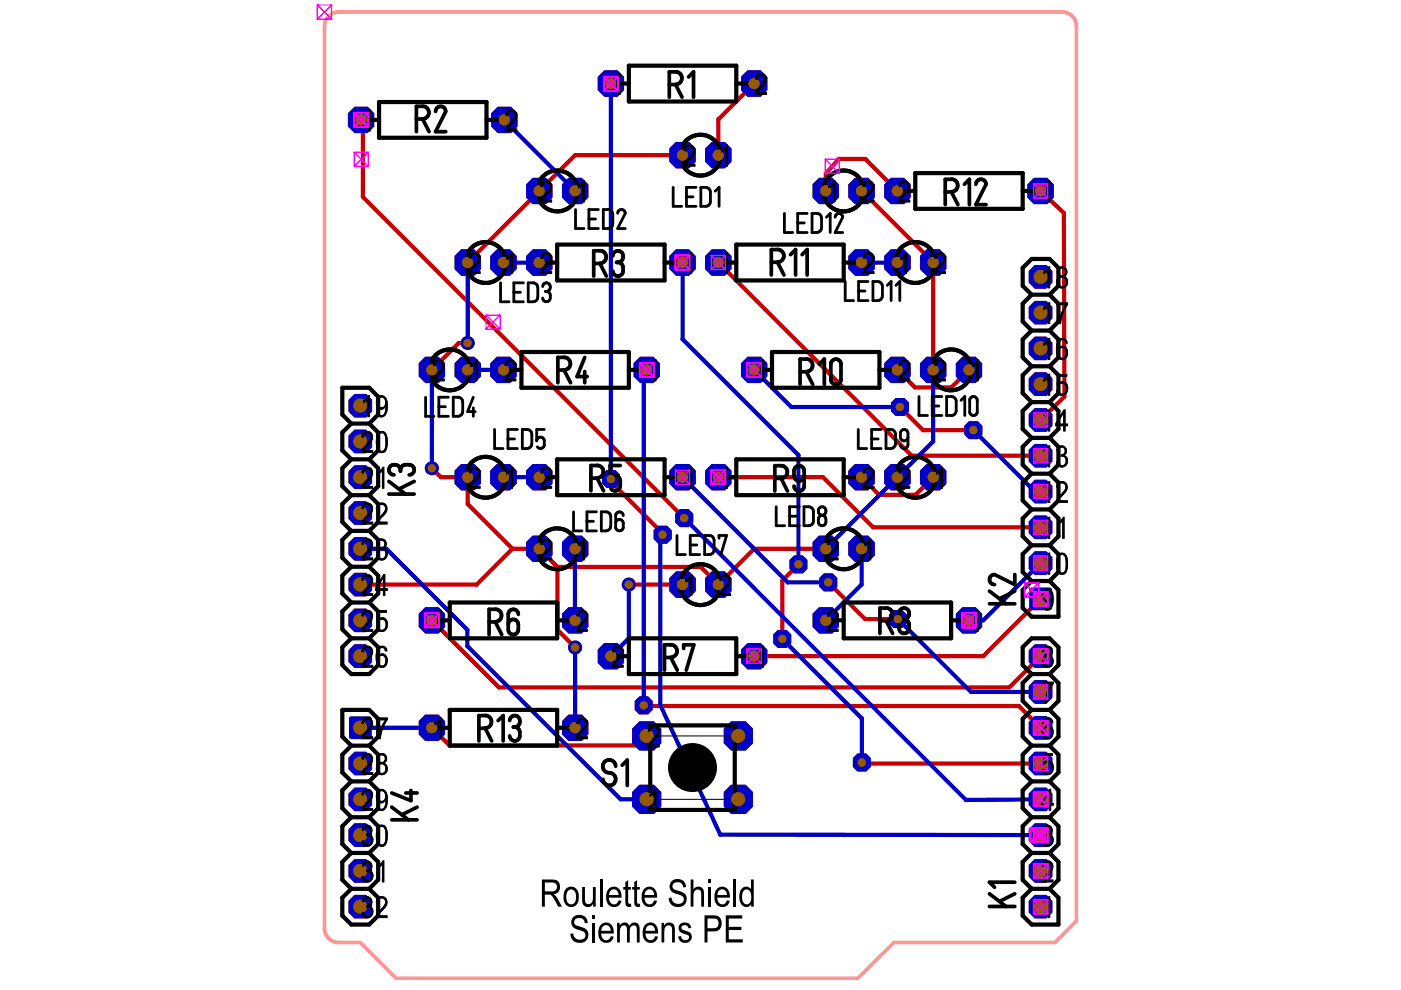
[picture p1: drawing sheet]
<svg xmlns="http://www.w3.org/2000/svg" width="297mm" height="210mm" viewBox="0 0 297 210" stroke-linecap="round" stroke-linejoin="round" font-family="sans-serif">
<g fill="#c70000" stroke="#c70000" stroke-width=".21">
<path d="M74 137.9l1.2-1.2h2.4l1.2 1.2v2.4l-1.2 1.2h-2.4l-1.2-1.2z"/>
<path d="M74 130.3l1.2-1.2h2.4l1.2 1.2v2.4l-1.2 1.2h-2.4l-1.2-1.2z"/>
<path d="M75.2 106.4h2.4l1.2 1.2v2.4l-1.2 1.2h-2.4l-1.2-1.2v-2.4z"/>
<path d="M75.2 98.8h2.4l1.2 1.2v2.4l-1.2 1.2h-2.4l-1.2-1.2v-2.4z"/>
<path d="M74 92.4l1.2-1.2h2.4l1.2 1.2v2.4l-1.2 1.2h-2.4l-1.2-1.2z"/>
<path d="M75.2 189.8h2.4l1.2 1.3v2.3l-1.2 1.2h-2.4l-1.2-1.2v-2.3z"/>
<path d="M74 183.5l1.2-1.2h2.4l1.2 1.2v2.3l-1.2 1.2h-2.4l-1.2-1.2z"/>
<path d="M75.2 174.7h2.4l1.2 1.2v2.3l-1.2 1.3h-2.4l-1.2-1.3v-2.3z"/>
<path d="M74 168.3l1.2-1.2h2.4l1.2 1.2v2.4l-1.2 1.2h-2.4l-1.2-1.2z"/>
<path d="M74 160.7l1.2-1.2h2.4l1.2 1.2v2.4l-1.2 1.2h-2.4l-1.2-1.2z"/>
</g>
<path d="M74.1 152.1l.3-.2 4.2 .1 .2 .3-.1 4.2-.3 .2-4.2-.1-.2-.3z" fill-rule="evenodd" fill="#c70000"/>
<g fill="#c70000" stroke="#c70000" stroke-width=".21">
<path d="M218.2 137.9l1.2-1.2h2.4l1.2 1.2v2.4l-1.2 1.2h-2.4l-1.2-1.2z"/>
<path d="M218.2 145.5l1.2-1.2h2.4l1.2 1.2v2.4l-1.2 1.2h-2.4l-1.2-1.2z"/>
<path d="M218.2 153.1l1.2-1.2h2.4l1.2 1.2v2.4l-1.2 1.2h-2.4l-1.2-1.2z"/>
<path d="M218.2 160.7l1.2-1.2h2.4l1.2 1.2v2.4l-1.2 1.2h-2.4l-1.2-1.2z"/>
<path d="M218.2 168.3l1.2-1.2h2.4l1.2 1.2v2.4l-1.2 1.2h-2.4l-1.2-1.2z"/>
<path d="M218.2 175.9l1.2-1.2h2.4l1.2 1.2v2.3l-1.2 1.3h-2.4l-1.2-1.3z"/>
<path d="M218.2 183.5l1.2-1.2h2.4l1.2 1.2v2.3l-1.2 1.2h-2.4l-1.2-1.2z"/>
<path d="M218.2 72.7l1.2-1.2h2.4l1.2 1.2v2.4l-1.2 1.2h-2.4l-1.2-1.2z"/>
<path d="M218.2 80.3l1.2-1.2h2.4l1.2 1.2v2.3l-1.2 1.2h-2.4l-1.2-1.2z"/>
<path d="M218.2 87.9l1.2-1.2h2.4l1.2 1.2v2.3l-1.2 1.2h-2.4l-1.2-1.2z"/>
<path d="M218.2 95.4l1.2-1.2h2.4l1.2 1.2v2.4l-1.2 1.2h-2.4l-1.2-1.2z"/>
<path d="M218.2 103l1.2-1.2h2.4l1.2 1.2v2.4l-1.2 1.2h-2.4l-1.2-1.2z"/>
<path d="M218.2 110.6l1.2-1.2h2.4l1.2 1.2v2.4l-1.2 1.2h-2.4l-1.2-1.2z"/>
<path d="M218.2 118.2l1.2-1.2h2.4l1.2 1.2v2.4l-1.2 1.2h-2.4l-1.2-1.2z"/>
</g>
<path d="M218.4 124.7l4.2-.1 .3 .2 .1 4.2-.2 .3-4.2 .1-.3-.2-.1-4.2z" fill-rule="evenodd" fill="#c70000"/>
<g fill="#c70000" stroke="#c70000" stroke-width=".21">
<path d="M74 115.2l1.2-1.2h2.4l1.2 1.2v2.3l-1.2 1.2h-2.4l-1.2-1.2z"/>
<path d="M218.2 65.1l1.2-1.2h2.4l1.2 1.2v2.4l-1.2 1.2h-2.4l-1.2-1.2z"/>
<path d="M74 122.8l1.2-1.2h2.4l1.2 1.2v2.3l-1.2 1.2h-2.4l-1.2-1.2z"/>
<path d="M218.2 191.1l1.2-1.3h2.4l1.2 1.3v2.3l-1.2 1.2h-2.4l-1.2-1.2z"/>
<path d="M75.2 83.6h2.4l1.2 1.2v2.4l-1.2 1.2h-2.4l-1.2-1.2v-2.4z"/>
<path d="M218.2 57.5l1.2-1.2h2.4l1.2 1.2v2.4l-1.2 1.2h-2.4l-1.2-1.2z"/>
<path d="M153.6 154.5l1.4-1.4h3.1l1.4 1.4v3l-1.4 1.5h-3.1l-1.4-1.5z"/>
<path d="M134.1 154.5l1.5-1.4h3l1.5 1.4v3l-1.5 1.5h-3l-1.5-1.5z"/>
<path d="M153.6 168l1.4-1.5h3.1l1.4 1.5v3l-1.4 1.5h-3.1l-1.4-1.5z"/>
<path d="M134.1 168l1.5-1.5h3l1.5 1.5v3l-1.5 1.5h-3l-1.5-1.5z"/>
<path d="M180 39.1l1.3-1.3h2.7l1.4 1.3v2.7l-1.4 1.4h-2.7l-1.3-1.4z"/>
<path d="M172.4 39.1l1.3-1.3h2.7l1.4 1.3v2.7l-1.4 1.4h-2.7l-1.3-1.4z"/>
<path d="M196.5 53h2.7l1.3 1.3v2.7l-1.3 1.4h-2.7l-1.3-1.4v-2.7z"/>
<path d="M187.6 54.3l1.3-1.3h2.7l1.4 1.3v2.7l-1.4 1.4h-2.7l-1.3-1.4z"/>
<path d="M196.5 75.7h2.7l1.3 1.4v2.7l-1.3 1.3h-2.7l-1.3-1.3v-2.7z"/>
<path d="M202.8 77.1l1.3-1.4h2.7l1.3 1.4v2.7l-1.3 1.3h-2.7l-1.3-1.3z"/>
<path d="M187.6 99.8l1.3-1.3h2.7l1.4 1.3v2.7l-1.4 1.4h-2.7l-1.3-1.4z"/>
<path d="M196.5 98.5h2.7l1.3 1.3v2.7l-1.3 1.4h-2.7l-1.3-1.4v-2.7z"/>
<path d="M172.4 115l1.3-1.3h2.7l1.4 1.3v2.7l-1.4 1.3h-2.7l-1.3-1.3z"/>
<path d="M180 115l1.3-1.3h2.7l1.4 1.3v2.7l-1.4 1.3h-2.7l-1.3-1.3z"/>
<path d="M149.6 122.6l1.3-1.3h2.7l1.4 1.3v2.7l-1.4 1.3h-2.7l-1.3-1.3z"/>
<path d="M142 122.6l1.4-1.3h2.7l1.3 1.3v2.7l-1.3 1.3h-2.7l-1.4-1.3z"/>
<path d="M111.7 115l1.3-1.3h2.7l1.3 1.3v2.7l-1.3 1.3h-2.7l-1.3-1.3z"/>
<path d="M119.3 115l1.3-1.3h2.7l1.3 1.3v2.7l-1.3 1.3h-2.7l-1.3-1.3z"/>
<path d="M96.5 99.8l1.3-1.3h2.7l1.4 1.3v2.7l-1.4 1.4h-2.7l-1.3-1.4z"/>
<path d="M105.4 98.5h2.7l1.3 1.3v2.7l-1.3 1.4h-2.7l-1.3-1.4v-2.7z"/>
<path d="M90.2 75.7h2.7l1.4 1.4v2.7l-1.4 1.3h-2.7l-1.3-1.3v-2.7z"/>
<path d="M96.5 77.1l1.3-1.4h2.7l1.4 1.4v2.7l-1.4 1.3h-2.7l-1.3-1.3z"/>
<path d="M96.5 54.3l1.3-1.3h2.7l1.4 1.3v2.7l-1.4 1.4h-2.7l-1.3-1.4z"/>
<path d="M105.4 53h2.7l1.3 1.3v2.7l-1.3 1.4h-2.7l-1.3-1.4v-2.7z"/>
<path d="M111.7 39.1l1.3-1.3h2.7l1.3 1.3v2.7l-1.3 1.4h-2.7l-1.3-1.4z"/>
<path d="M119.3 39.1l1.3-1.3h2.7l1.3 1.3v2.7l-1.3 1.4h-2.7l-1.3-1.4z"/>
<path d="M142 31.5l1.4-1.3h2.7l1.3 1.3v2.7l-1.3 1.4h-2.7l-1.4-1.4z"/>
<path d="M150.9 30.2h2.7l1.4 1.3v2.7l-1.4 1.4h-2.7l-1.3-1.4v-2.7z"/>
<path d="M120.6 151.6h2.7l1.3 1.4v2.7l-1.3 1.3h-2.7l-1.3-1.3v-2.7z"/>
<path d="M88.9 153l1.3-1.4h2.7l1.4 1.4v2.7l-1.4 1.3h-2.7l-1.3-1.3z"/>
<path d="M187.6 39.1l1.3-1.3h2.7l1.4 1.3v2.7l-1.4 1.4h-2.7l-1.3-1.4z"/>
<path d="M219.3 37.8h2.7l1.3 1.3v2.7l-1.3 1.4h-2.7l-1.4-1.4v-2.7z"/>
<path d="M180 54.3l1.3-1.3h2.7l1.4 1.3v2.7l-1.4 1.4h-2.7l-1.3-1.4z"/>
<path d="M150.9 53h2.7l1.4 1.3v2.7l-1.4 1.4h-2.7l-1.3-1.4v-2.7z"/>
<path d="M187.6 77.1l1.3-1.4h2.7l1.4 1.4v2.7l-1.4 1.3h-2.7l-1.3-1.3z"/>
<path d="M158.5 75.7h2.7l1.4 1.4v2.7l-1.4 1.3h-2.7l-1.3-1.3v-2.7z"/>
<path d="M180 99.8l1.3-1.3h2.7l1.4 1.3v2.7l-1.4 1.4h-2.7l-1.3-1.4z"/>
<path d="M150.9 98.5h2.7l1.4 1.3v2.7l-1.4 1.4h-2.7l-1.3-1.4v-2.7z"/>
<path d="M172.4 130.2l1.3-1.4h2.7l1.4 1.4v2.7l-1.4 1.3h-2.7l-1.3-1.3z"/>
<path d="M202.8 130.2l1.3-1.4h2.7l1.3 1.4v2.7l-1.3 1.3h-2.7l-1.3-1.3z"/>
<path d="M126.8 137.8l1.4-1.4h2.7l1.3 1.4v2.7l-1.3 1.3h-2.7l-1.4-1.3z"/>
<path d="M157.2 137.8l1.3-1.4h2.7l1.4 1.4v2.7l-1.4 1.3h-2.7l-1.3-1.3z"/>
<path d="M120.6 128.8h2.7l1.3 1.4v2.7l-1.3 1.3h-2.7l-1.3-1.3v-2.7z"/>
<path d="M88.9 130.2l1.3-1.4h2.7l1.4 1.4v2.7l-1.4 1.3h-2.7l-1.3-1.3z"/>
<path d="M111.7 99.8l1.3-1.3h2.7l1.3 1.3v2.7l-1.3 1.4h-2.7l-1.3-1.4z"/>
<path d="M142 99.8l1.4-1.3h2.7l1.3 1.3v2.7l-1.3 1.4h-2.7l-1.4-1.4z"/>
<path d="M105.4 75.7h2.7l1.3 1.4v2.7l-1.3 1.3h-2.7l-1.3-1.3v-2.7z"/>
<path d="M135.8 75.7h2.7l1.3 1.4v2.7l-1.3 1.3h-2.7l-1.4-1.3v-2.7z"/>
<path d="M113 53h2.7l1.3 1.3v2.7l-1.3 1.4h-2.7l-1.3-1.4v-2.7z"/>
<path d="M142 54.3l1.4-1.3h2.7l1.3 1.3v2.7l-1.3 1.4h-2.7l-1.4-1.4z"/>
<path d="M104.2 24.1l1.4-1.4h2.7l1.3 1.4v2.7l-1.3 1.3h-2.7l-1.4-1.3z"/>
<path d="M73.9 24.1l1.3-1.4h2.7l1.3 1.4v2.7l-1.3 1.3h-2.7l-1.3-1.3z"/>
<path d="M158.5 15h2.7l1.4 1.4v2.7l-1.4 1.3h-2.7l-1.3-1.3v-2.7z"/>
<path d="M128.2 15h2.7l1.3 1.4v2.7l-1.3 1.3h-2.7l-1.4-1.3v-2.7z"/>
<path d="M138.7 112.5l.9-.9h1.8l.9 .9v1.8l-.9 .9h-1.8l-.9-.9z"/>
<path d="M127.7 100.7l1-.9h1.7l.9 .9v1.7l-.9 1h-1.7l-1-1z"/>
<path d="M144.2 108.1h1.8l.9 .9v1.7l-.9 1h-1.8l-.9-1v-1.7z"/>
<path d="M180.9 160.8l.9-.9h1.8l.9 .9v1.8l-.9 .9h-1.8l-.9-.9z"/>
<path d="M164.1 134.6l.9-.9h1.8l.9 .9v1.8l-.9 .9h-1.8l-.9-.9z"/>
<path d="M167.5 118.8l.9-.9h1.8l.9 .9v1.8l-.9 .9h-1.8l-.9-.9z"/>
<path d="M135.6 147.8h1.8l.9 .9v1.8l-.9 .9h-1.8l-.9-.9v-1.8z"/>
<path d="M188.6 130.4l.9-.9h1.8l.9 .9v1.7l-.9 1h-1.8l-.9-1z"/>
<path d="M174.7 121.7h1.8l.9 .9v1.8l-.9 .9h-1.8l-.9-.9v-1.8z"/>
<path d="M205.5 89.4h1.8l.9 .9v1.8l-.9 .9h-1.8l-.9-.9v-1.8z"/>
<path d="M189 85.4l.9-.9h1.8l.9 .9v1.8l-.9 .9h-1.8l-.9-.9z"/>
</g>
<g fill="none" stroke="#c70000" stroke-width=".89">
<path d="M76.6 25.4l.3 .4v16l68.2 68.1M152.3 55.7l41 40.9h27.3M220.6 40.5l5 4.6 .1 39-5.1 4.9M190.8 86.3l4.9 4.9h10.7M129.5 101.6v.6l11 10.9v.3M152.3 101.2h22.2l10.6 10.6h35.5M169.3 119.7l-3.4 3.4v12.4M91.6 131.5l14.2 14.3h108.2l6.6-6.7M118.2 120.2v13.4M175.6 123.5l7.8 7.8h7M220.6 127l-12.1 12.1h-48.6M136.5 149.6l.1 .1h79.4l4.6 4.6"/>
<path d="M182.7 161.7l.2 .2h37.7"/>
</g>
<circle cx="121.9" cy="137.3" r="1.48" fill="#c70000"/>
<path d="M93.5 101.2h5.7v5.7M76.4 124h24.6M118.2 133.6l3.7 3.7" fill="none" stroke="#c70000" stroke-width=".89"/>
<circle cx="99.2" cy="55.7" r=".44" fill="#c70000"/>
<path d="M108.6 116.4h5.7" fill="none" stroke="#c70000" stroke-width=".89"/>
<circle cx="114.3" cy="40.5" r=".44" fill="#c70000"/>
<path d="M121.9 32.9h22.8M182.7 40.5h.1M197.8 55.6v22.8M97.3 72.7h1.9M159.9 116.4h15.2M118.2 120.2h30.4" fill="none" stroke="#c70000" stroke-width=".89"/>
<g fill="#c70000">
<circle cx="91.5" cy="99.3" r="1.48"/>
<circle cx="99.1" cy="72.7" r="1.48"/>
</g>
<path d="M159.9 17.7l-7.6 7.6v7.6M121.9 32.9l-22.7 22.8M182.7 40.5l15.1 15.1M97.3 72.7l-5.7 5.7M91.6 99.3l1.9 1.9M99.2 106.9l9.4 9.5-7.6 7.6M114.3 116.4l3.9 3.8M159.9 116.4l-7.6 7.6-3.7-3.8M133.3 124h11.4M91.6 154.3l3.7 3.8h39.8l2-2.1" fill="none" stroke="#c70000" stroke-width=".89"/>
<circle cx="133.3" cy="123.9" r="1.48" fill="#c70000"/>
<path d="M175.1 40.5h.1M175.1 40.5v-3.7l2.8-3.1h5.6l6.8 6.8M190.3 78.4l3.7 3.7h7.7l3.7-3.7M182.7 101.2l3.7 3.7h7.7l3.7-3.7" fill="none" stroke="#c70000" stroke-width=".89"/>
<g fill="#0000c7" stroke="#0000c7" stroke-width=".21">
<path d="M74 137.9l1.2-1.2h2.4l1.2 1.2v2.4l-1.2 1.2h-2.4l-1.2-1.2z"/>
<path d="M74 130.3l1.2-1.2h2.4l1.2 1.2v2.4l-1.2 1.2h-2.4l-1.2-1.2z"/>
<path d="M75.2 106.4h2.4l1.2 1.2v2.4l-1.2 1.2h-2.4l-1.2-1.2v-2.4z"/>
<path d="M75.2 98.8h2.4l1.2 1.2v2.4l-1.2 1.2h-2.4l-1.2-1.2v-2.4z"/>
<path d="M74 92.4l1.2-1.2h2.4l1.2 1.2v2.4l-1.2 1.2h-2.4l-1.2-1.2z"/>
<path d="M75.2 189.8h2.4l1.2 1.3v2.3l-1.2 1.2h-2.4l-1.2-1.2v-2.3z"/>
<path d="M74 183.5l1.2-1.2h2.4l1.2 1.2v2.3l-1.2 1.2h-2.4l-1.2-1.2z"/>
<path d="M75.2 174.7h2.4l1.2 1.2v2.3l-1.2 1.3h-2.4l-1.2-1.3v-2.3z"/>
<path d="M74 168.3l1.2-1.2h2.4l1.2 1.2v2.4l-1.2 1.2h-2.4l-1.2-1.2z"/>
<path d="M74 160.7l1.2-1.2h2.4l1.2 1.2v2.4l-1.2 1.2h-2.4l-1.2-1.2z"/>
</g>
<path d="M74.1 152.1l.3-.2 4.2 .1 .2 .3-.1 4.2-.3 .2-4.2-.1-.2-.3z" fill-rule="evenodd" fill="#0000c7"/>
<g fill="#0000c7" stroke="#0000c7" stroke-width=".21">
<path d="M218.2 137.9l1.2-1.2h2.4l1.2 1.2v2.4l-1.2 1.2h-2.4l-1.2-1.2z"/>
<path d="M218.2 145.5l1.2-1.2h2.4l1.2 1.2v2.4l-1.2 1.2h-2.4l-1.2-1.2z"/>
<path d="M218.2 153.1l1.2-1.2h2.4l1.2 1.2v2.4l-1.2 1.2h-2.4l-1.2-1.2z"/>
<path d="M218.2 160.7l1.2-1.2h2.4l1.2 1.2v2.4l-1.2 1.2h-2.4l-1.2-1.2z"/>
<path d="M218.2 168.3l1.2-1.2h2.4l1.2 1.2v2.4l-1.2 1.2h-2.4l-1.2-1.2z"/>
<path d="M218.2 175.9l1.2-1.2h2.4l1.2 1.2v2.3l-1.2 1.3h-2.4l-1.2-1.3z"/>
<path d="M218.2 183.5l1.2-1.2h2.4l1.2 1.2v2.3l-1.2 1.2h-2.4l-1.2-1.2z"/>
<path d="M218.2 72.7l1.2-1.2h2.4l1.2 1.2v2.4l-1.2 1.2h-2.4l-1.2-1.2z"/>
<path d="M218.2 80.3l1.2-1.2h2.4l1.2 1.2v2.3l-1.2 1.2h-2.4l-1.2-1.2z"/>
<path d="M218.2 87.9l1.2-1.2h2.4l1.2 1.2v2.3l-1.2 1.2h-2.4l-1.2-1.2z"/>
<path d="M218.2 95.4l1.2-1.2h2.4l1.2 1.2v2.4l-1.2 1.2h-2.4l-1.2-1.2z"/>
<path d="M218.2 103l1.2-1.2h2.4l1.2 1.2v2.4l-1.2 1.2h-2.4l-1.2-1.2z"/>
<path d="M218.2 110.6l1.2-1.2h2.4l1.2 1.2v2.4l-1.2 1.2h-2.4l-1.2-1.2z"/>
<path d="M218.2 118.2l1.2-1.2h2.4l1.2 1.2v2.4l-1.2 1.2h-2.4l-1.2-1.2z"/>
</g>
<path d="M218.4 124.7l4.2-.1 .3 .2 .1 4.2-.2 .3-4.2 .1-.3-.2-.1-4.2z" fill-rule="evenodd" fill="#0000c7"/>
<g fill="#0000c7" stroke="#0000c7" stroke-width=".21">
<path d="M74 115.2l1.2-1.2h2.4l1.2 1.2v2.3l-1.2 1.2h-2.4l-1.2-1.2z"/>
<path d="M218.2 65.1l1.2-1.2h2.4l1.2 1.2v2.4l-1.2 1.2h-2.4l-1.2-1.2z"/>
<path d="M74 122.8l1.2-1.2h2.4l1.2 1.2v2.3l-1.2 1.2h-2.4l-1.2-1.2z"/>
<path d="M218.2 191.1l1.2-1.3h2.4l1.2 1.3v2.3l-1.2 1.2h-2.4l-1.2-1.2z"/>
<path d="M75.2 83.6h2.4l1.2 1.2v2.4l-1.2 1.2h-2.4l-1.2-1.2v-2.4z"/>
<path d="M218.2 57.5l1.2-1.2h2.4l1.2 1.2v2.4l-1.2 1.2h-2.4l-1.2-1.2z"/>
<path d="M153.6 154.5l1.4-1.4h3.1l1.4 1.4v3l-1.4 1.5h-3.1l-1.4-1.5z"/>
<path d="M134.1 154.5l1.5-1.4h3l1.5 1.4v3l-1.5 1.5h-3l-1.5-1.5z"/>
<path d="M153.6 168l1.4-1.5h3.1l1.4 1.5v3l-1.4 1.5h-3.1l-1.4-1.5z"/>
<path d="M134.1 168l1.5-1.5h3l1.5 1.5v3l-1.5 1.5h-3l-1.5-1.5z"/>
<path d="M180 39.1l1.3-1.3h2.7l1.4 1.3v2.7l-1.4 1.4h-2.7l-1.3-1.4z"/>
<path d="M172.4 39.1l1.3-1.3h2.7l1.4 1.3v2.7l-1.4 1.4h-2.7l-1.3-1.4z"/>
<path d="M196.5 53h2.7l1.3 1.3v2.7l-1.3 1.4h-2.7l-1.3-1.4v-2.7z"/>
<path d="M187.6 54.3l1.3-1.3h2.7l1.4 1.3v2.7l-1.4 1.4h-2.7l-1.3-1.4z"/>
<path d="M196.5 75.7h2.7l1.3 1.4v2.7l-1.3 1.3h-2.7l-1.3-1.3v-2.7z"/>
<path d="M202.8 77.1l1.3-1.4h2.7l1.3 1.4v2.7l-1.3 1.3h-2.7l-1.3-1.3z"/>
<path d="M187.6 99.8l1.3-1.3h2.7l1.4 1.3v2.7l-1.4 1.4h-2.7l-1.3-1.4z"/>
<path d="M196.5 98.5h2.7l1.3 1.3v2.7l-1.3 1.4h-2.7l-1.3-1.4v-2.7z"/>
<path d="M172.4 115l1.3-1.3h2.7l1.4 1.3v2.7l-1.4 1.3h-2.7l-1.3-1.3z"/>
<path d="M180 115l1.3-1.3h2.7l1.4 1.3v2.7l-1.4 1.3h-2.7l-1.3-1.3z"/>
<path d="M149.6 122.6l1.3-1.3h2.7l1.4 1.3v2.7l-1.4 1.3h-2.7l-1.3-1.3z"/>
<path d="M142 122.6l1.4-1.3h2.7l1.3 1.3v2.7l-1.3 1.3h-2.7l-1.4-1.3z"/>
<path d="M111.7 115l1.3-1.3h2.7l1.3 1.3v2.7l-1.3 1.3h-2.7l-1.3-1.3z"/>
<path d="M119.3 115l1.3-1.3h2.7l1.3 1.3v2.7l-1.3 1.3h-2.7l-1.3-1.3z"/>
<path d="M96.5 99.8l1.3-1.3h2.7l1.4 1.3v2.7l-1.4 1.4h-2.7l-1.3-1.4z"/>
<path d="M105.4 98.5h2.7l1.3 1.3v2.7l-1.3 1.4h-2.7l-1.3-1.4v-2.7z"/>
<path d="M90.2 75.7h2.7l1.4 1.4v2.7l-1.4 1.3h-2.7l-1.3-1.3v-2.7z"/>
<path d="M96.5 77.1l1.3-1.4h2.7l1.4 1.4v2.7l-1.4 1.3h-2.7l-1.3-1.3z"/>
<path d="M96.5 54.3l1.3-1.3h2.7l1.4 1.3v2.7l-1.4 1.4h-2.7l-1.3-1.4z"/>
<path d="M105.4 53h2.7l1.3 1.3v2.7l-1.3 1.4h-2.7l-1.3-1.4v-2.7z"/>
<path d="M111.7 39.1l1.3-1.3h2.7l1.3 1.3v2.7l-1.3 1.4h-2.7l-1.3-1.4z"/>
<path d="M119.3 39.1l1.3-1.3h2.7l1.3 1.3v2.7l-1.3 1.4h-2.7l-1.3-1.4z"/>
<path d="M142 31.5l1.4-1.3h2.7l1.3 1.3v2.7l-1.3 1.4h-2.7l-1.4-1.4z"/>
<path d="M150.9 30.2h2.7l1.4 1.3v2.7l-1.4 1.4h-2.7l-1.3-1.4v-2.7z"/>
<path d="M120.6 151.6h2.7l1.3 1.4v2.7l-1.3 1.3h-2.7l-1.3-1.3v-2.7z"/>
<path d="M88.9 153l1.3-1.4h2.7l1.4 1.4v2.7l-1.4 1.3h-2.7l-1.3-1.3z"/>
<path d="M187.6 39.1l1.3-1.3h2.7l1.4 1.3v2.7l-1.4 1.4h-2.7l-1.3-1.4z"/>
<path d="M219.3 37.8h2.7l1.3 1.3v2.7l-1.3 1.4h-2.7l-1.4-1.4v-2.7z"/>
<path d="M180 54.3l1.3-1.3h2.7l1.4 1.3v2.7l-1.4 1.4h-2.7l-1.3-1.4z"/>
<path d="M150.9 53h2.7l1.4 1.3v2.7l-1.4 1.4h-2.7l-1.3-1.4v-2.7z"/>
<path d="M187.6 77.1l1.3-1.4h2.7l1.4 1.4v2.7l-1.4 1.3h-2.7l-1.3-1.3z"/>
<path d="M158.5 75.7h2.7l1.4 1.4v2.7l-1.4 1.3h-2.7l-1.3-1.3v-2.7z"/>
<path d="M180 99.8l1.3-1.3h2.7l1.4 1.3v2.7l-1.4 1.4h-2.7l-1.3-1.4z"/>
<path d="M150.9 98.5h2.7l1.4 1.3v2.7l-1.4 1.4h-2.7l-1.3-1.4v-2.7z"/>
<path d="M172.4 130.2l1.3-1.4h2.7l1.4 1.4v2.7l-1.4 1.3h-2.7l-1.3-1.3z"/>
<path d="M202.8 130.2l1.3-1.4h2.7l1.3 1.4v2.7l-1.3 1.3h-2.7l-1.3-1.3z"/>
<path d="M126.8 137.8l1.4-1.4h2.7l1.3 1.4v2.7l-1.3 1.3h-2.7l-1.4-1.3z"/>
<path d="M157.2 137.8l1.3-1.4h2.7l1.4 1.4v2.7l-1.4 1.3h-2.7l-1.3-1.3z"/>
<path d="M120.6 128.8h2.7l1.3 1.4v2.7l-1.3 1.3h-2.7l-1.3-1.3v-2.7z"/>
<path d="M88.9 130.2l1.3-1.4h2.7l1.4 1.4v2.7l-1.4 1.3h-2.7l-1.3-1.3z"/>
<path d="M111.7 99.8l1.3-1.3h2.7l1.3 1.3v2.7l-1.3 1.4h-2.7l-1.3-1.4z"/>
<path d="M142 99.8l1.4-1.3h2.7l1.3 1.3v2.7l-1.3 1.4h-2.7l-1.4-1.4z"/>
<path d="M105.4 75.7h2.7l1.3 1.4v2.7l-1.3 1.3h-2.7l-1.3-1.3v-2.7z"/>
<path d="M135.8 75.7h2.7l1.3 1.4v2.7l-1.3 1.3h-2.7l-1.4-1.3v-2.7z"/>
<path d="M113 53h2.7l1.3 1.3v2.7l-1.3 1.4h-2.7l-1.3-1.4v-2.7z"/>
<path d="M142 54.3l1.4-1.3h2.7l1.3 1.3v2.7l-1.3 1.4h-2.7l-1.4-1.4z"/>
<path d="M104.2 24.1l1.4-1.4h2.7l1.3 1.4v2.7l-1.3 1.3h-2.7l-1.4-1.3z"/>
<path d="M73.9 24.1l1.3-1.4h2.7l1.3 1.4v2.7l-1.3 1.3h-2.7l-1.3-1.3z"/>
<path d="M158.5 15h2.7l1.4 1.4v2.7l-1.4 1.3h-2.7l-1.3-1.3v-2.7z"/>
<path d="M128.2 15h2.7l1.3 1.4v2.7l-1.3 1.3h-2.7l-1.4-1.3v-2.7z"/>
<path d="M138.7 112.5l.9-.9h1.8l.9 .9v1.8l-.9 .9h-1.8l-.9-.9z"/>
<path d="M127.7 100.7l1-.9h1.7l.9 .9v1.7l-.9 1h-1.7l-1-1z"/>
<path d="M144.2 108.1h1.8l.9 .9v1.7l-.9 1h-1.8l-.9-1v-1.7z"/>
<path d="M180.9 160.8l.9-.9h1.8l.9 .9v1.8l-.9 .9h-1.8l-.9-.9z"/>
<path d="M164.1 134.6l.9-.9h1.8l.9 .9v1.8l-.9 .9h-1.8l-.9-.9z"/>
<path d="M167.5 118.8l.9-.9h1.8l.9 .9v1.8l-.9 .9h-1.8l-.9-.9z"/>
<path d="M135.6 147.8h1.8l.9 .9v1.8l-.9 .9h-1.8l-.9-.9v-1.8z"/>
<path d="M188.6 130.4l.9-.9h1.8l.9 .9v1.7l-.9 1h-1.8l-.9-1z"/>
<path d="M174.7 121.7h1.8l.9 .9v1.8l-.9 .9h-1.8l-.9-.9v-1.8z"/>
<path d="M205.5 89.4h1.8l.9 .9v1.8l-.9 .9h-1.8l-.9-.9v-1.8z"/>
<path d="M189 85.4l.9-.9h1.8l.9 .9v1.8l-.9 .9h-1.8l-.9-.9z"/>
</g>
<g fill="none" stroke="#0000c7" stroke-width=".89">
<path d="M129.5 17.7v83.9M76.6 25.4l.8 .9M144.7 55.7v16.2l24.6 24.6v23.2M137.1 78.4l-.6 .7v70.5M159.9 78.4l7.9 7.9h23M206.4 91.2l13 13h1.2M129.5 101.6h.1M140.5 113.4l-.5 .5v35.6l12.7 27.5 67.9 .1M144.7 101.2l22.3 22.3h8.6M145.1 109.9l59.7 59.7M220.6 119.4l-12.1 12.1h-3.1M121.9 137.3v17"/>
<path d="M165.9 135.5l16.8 16.8v9.4M190.4 131.3l15.4 15.4h14.8M204.8 169.6l.1 .1M220.6 169.5l-15.8 .1"/>
</g>
<circle cx="121.9" cy="137.3" r="1.48" fill="#0000c7"/>
<path d="M99.2 55.7v17M91.6 78.4v20.9" fill="none" stroke="#0000c7" stroke-width=".89"/>
<circle cx="190.3" cy="101.2" r=".44" fill="#0000c7"/>
<path d="M197.8 78.4v15.2" fill="none" stroke="#0000c7" stroke-width=".89"/>
<g fill="#0000c7">
<circle cx="91.6" cy="99.3" r=".44"/>
<circle cx="91.5" cy="99.3" r="1.48"/>
<circle cx="99.1" cy="72.7" r="1.48"/>
</g>
<path d="M106.9 25.4l15 15.1M106.7 55.7h7.6M99.2 78.4h7.5M197.8 93.6l-22.7 22.8M76.4 116.4h5.5l17.2 17.1v3.5l32.5 32.5h5.5M106.7 101.2h7.6M121.9 116.4v15.1M133.3 124v11.3M76.4 154.3h15.2" fill="none" stroke="#0000c7" stroke-width=".89"/>
<circle cx="133.3" cy="123.9" r="1.48" fill="#0000c7"/>
<path d="M182.7 55.7h7.6M182.7 116.4v7.6l-7.6 7.5M133.3 135.3l-3.8 3.8" fill="none" stroke="#0000c7" stroke-width=".89"/>
<g fill="#000">
<path d="M114.9 186.5h2.1l.1 .6h-1.6v1.9h1.4a.96 .96 0 0 0 1.2-.9 .96 .96 0 0 0-1-1l-.1-.6a1.58 1.58 0 0 1 1.8 1.4 1.58 1.58 0 0 1-1.4 1.7l.2 .2a6.3 6.3 0 0 1 1.5 2.4h-.8l-.7-1.4a1.48 1.48 0 0 0-1.3-1.1h-.8v2.5h-.6zM120 188.4a1.66 1.66 0 0 1 2-.2 1.66 1.66 0 0 1 .7 1.9l-.1 1-.3 .7-.2 .1-.4-.4a2.01 2.01 0 0 0-.4-2.9 1.19 1.19 0 0 0-1.2 1.6 1.24 1.24 0 0 0 1.2 1.5l.4-.2 .4 .4a1.58 1.58 0 0 1-1.7 .3 1.58 1.58 0 0 1-.9-1.6v-.4a2.31 2.31 0 0 1 .5-1.8zM121.4 194.6a1.82 1.82 0 0 1 2-.5 1.82 1.82 0 0 1 1.2 1.6h-.6a1.15 1.15 0 0 0-1-1 1.15 1.15 0 0 0-1.3 .8 1.01 1.01 0 0 0 1.2 .9 1.84 1.84 0 0 1 1.8 2 1.93 1.93 0 0 1-2.1 1.5 1.93 1.93 0 0 1-1.7-1.9l.6-.1a1.36 1.36 0 0 0 1.1 1.3 1.36 1.36 0 0 0 1.5-.7 1.28 1.28 0 0 0-1.4-1.3 1.63 1.63 0 0 1-1.4-.9 1.63 1.63 0 0 1 .1-1.7zM125.6 194.1h.6v.8h-.6zM125.6 195.7h.6v4.1h-.6zM123.4 188.1h.6v2.3a.88 .88 0 0 0 .3 1.1 .88 .88 0 0 0 1.2-.2l.2-.8v-2.4h.6v4.1h-.5v-.6a1.27 1.27 0 0 1-1.6 .6 1.27 1.27 0 0 1-.8-1.6zM127.2 186.5h.6v5.7h-.6zM127.6 195.9a1.7 1.7 0 0 1 1.9 .1 1.7 1.7 0 0 1 .6 1.8l-2.7 .1a1.08 1.08 0 0 0 .5 1.3 1.08 1.08 0 0 0 1.3-.2l.3-.5 .6 .1a1.68 1.68 0 0 1-2 1.3 1.68 1.68 0 0 1-1.2-2.1l.1-1 .3-.6 .5 .3-.3 .9h2a1 1 0 0 0-.5-1.1 1 1 0 0 0-1.2 .2l-.5-.3zM130.8 195.7h.6v.6a1.11 1.11 0 0 1 1-.7 1.11 1.11 0 0 1 1 .7 1.14 1.14 0 0 1 1.4-.7 1.14 1.14 0 0 1 .8 1.4v2.8h-.6v-2.6a.78 .78 0 0 0-.7-1 .78 .78 0 0 0-.8 .9v2.7h-.6v-2.7a.74 .74 0 0 0-.6-.9 .74 .74 0 0 0-.8 .8l-.1 2.8h-.6zM129 188.6l.4 .3-.3 .9h2a1 1 0 0 0-.5-1.1 1 1 0 0 0-1.2 .2l-.4-.3a1.58 1.58 0 0 1 1.8-.5 1.58 1.58 0 0 1 1 1.6v.6h-2.7a1.08 1.08 0 0 0 .5 1.3 1.08 1.08 0 0 0 1.3-.2l.2-.5 .7 .1a1.68 1.68 0 0 1-2.1 1.3 1.68 1.68 0 0 1-1.2-2.1l.1-.9zM132.6 187l.6-.4v1.5h.6v.5h-.6v2.5a.46 .46 0 0 0 .1 .4 .46 .46 0 0 0 .5 .1l.1 .6a.93 .93 0 0 1-1.1-.1 .93 .93 0 0 1-.2-1.1v-2.4h-.5v-.5h.5zM134.5 187l.6-.4v1.5h.6v.5h-.6v2.5a.46 .46 0 0 0 .1 .4 .46 .46 0 0 0 .5 .1v.6a.93 .93 0 0 1-1-.1 .93 .93 0 0 1-.2-1.1v-2.4h-.5v-.5h.5z"/>
<path d="M136.5 188.6l.5 .3-.3 .9h2a1 1 0 0 0-.5-1.1 1 1 0 0 0-1.2 .2l-.5-.3a1.58 1.58 0 0 1 1.8-.5 1.58 1.58 0 0 1 1 1.6v.6h-2.7a1.08 1.08 0 0 0 .5 1.3 1.08 1.08 0 0 0 1.3-.2l.3-.5 .6 .1a1.68 1.68 0 0 1-2 1.3 1.68 1.68 0 0 1-1.3-2.1l.2-.9zM136.7 196.2l.5 .3-.3 .9h2a1 1 0 0 0-.5-1.1 1 1 0 0 0-1.2 .2l-.5-.3a1.58 1.58 0 0 1 1.8-.5 1.58 1.58 0 0 1 1 1.6v.6h-2.7a1.08 1.08 0 0 0 .5 1.3 1.08 1.08 0 0 0 1.3-.2l.3-.5 .6 .1a1.68 1.68 0 0 1-2 1.3 1.68 1.68 0 0 1-1.3-2.1l.2-1zM140.3 195.7h.5v.6a1.26 1.26 0 0 1 1.6-.6 1.26 1.26 0 0 1 .7 1.6v2.5h-.6v-2.5a.85 .85 0 0 0-.7-1.1 .85 .85 0 0 0-.9 1l-.1 2.6h-.5zM142.4 186.8a1.81 1.81 0 0 1 1.9-.3 1.81 1.81 0 0 1 1.2 1.6l-.7 .1a1.15 1.15 0 0 0-1-1.1 1.15 1.15 0 0 0-1.2 .8 1.01 1.01 0 0 0 1.1 .9 1.84 1.84 0 0 1 1.9 2 1.93 1.93 0 0 1-2.1 1.5 1.93 1.93 0 0 1-1.7-1.9l.6-.1a1.36 1.36 0 0 0 1 1.3 1.36 1.36 0 0 0 1.5-.7 1.28 1.28 0 0 0-1.3-1.3 1.61 1.61 0 0 1-1.5-1 1.61 1.61 0 0 1 .3-1.8zM144.3 195.9a1.42 1.42 0 0 1 2.3 .8l-.6 .1a.72 .72 0 0 0-.8-.7 .72 .72 0 0 0-.7 .8l.6 .4a1.5 1.5 0 0 1 1.5 1.6 1.48 1.48 0 0 1-1.5 1 1.48 1.48 0 0 1-1.3-1.3l.6-.1a.84 .84 0 0 0 .8 .9 .84 .84 0 0 0 .8-.9l-.5-.4a1.52 1.52 0 0 1-1.5-1.8zM146.4 186.5h.6v2.1a1.25 1.25 0 0 1 1.6-.5 1.25 1.25 0 0 1 .7 1.5v2.6h-.6v-2.6a.83 .83 0 0 0-.8-1 .83 .83 0 0 0-.9 .9v2.7h-.6zM149.4 194.1h2.4l-.1 .7h-1.7v2h1.2a1.06 1.06 0 0 0 1.1-.8 1.06 1.06 0 0 0-.6-1.2l.1-.7a1.72 1.72 0 0 1 1.2 1.9 1.72 1.72 0 0 1-1.8 1.5h-1.2v2.3h-.6zM150.2 186.5h.6v.8h-.6zM150.2 188.1h.6v4.1h-.6zM153.9 194.1h3.5v.7h-2.9v1.7h2.7v.7h-2.7v2h3v.6h-3.6zM151.9 188.6l.5 .3-.3 .9h2a1 1 0 0 0-.5-1.1 1 1 0 0 0-1.2 .2l-.5-.3a1.58 1.58 0 0 1 1.8-.5 1.58 1.58 0 0 1 1 1.6v.6h-2.6a1.08 1.08 0 0 0 .4 1.3 1.08 1.08 0 0 0 1.3-.2l.3-.5 .6 .1a1.68 1.68 0 0 1-2 1.3 1.68 1.68 0 0 1-1.2-2.1l.1-.9zM155.4 186.5h.6v5.7h-.6z"/>
<path d="M157.3 188.4a1.2 1.2 0 0 1 1.9 .2v-2.1h.6v5.7h-.5v-.5l-.3-.3a1.83 1.83 0 0 0-.7-2.8 1.25 1.25 0 0 0-1 1.6 1.23 1.23 0 0 0 1.2 1.5l.5-.3 .3 .3a1.38 1.38 0 0 1-1.6 .5 1.38 1.38 0 0 1-.9-1.4 3 3 0 0 1 .5-2.4z"/>
<circle cx="146.8" cy="162.7" r="5.2"/>
</g>
<g fill="none" stroke="#000" stroke-width=".89">
<path d="M129.5 17.7h3.8M133.3 13.9h22.8v7.6h-22.8zM156.1 17.7h3.8M76.6 25.4h3.8M80.4 21.6h22.7v7.6h-22.7zM103.1 25.4h3.8M114.5 38.1v4.8M114.7 37.8a4.3 4.3 0 0 1 6.4-.5 4.3 4.3 0 0 1-.1 6.4 4.3 4.3 0 0 1-6.3-.6M144.8 30.5v4.8M145.1 30.2a4.3 4.3 0 0 1 6.4-.5 4.3 4.3 0 0 1-.1 6.4 4.3 4.3 0 0 1-6.4-.6M182.3 37.9a4.3 4.3 0 0 0-6.3-.6 4.3 4.3 0 0 0-.1 6.4 4.3 4.3 0 0 0 6.4-.5M182.5 38.1v4.8"/>
<path d="M194.1 36.7h22.7v7.6h-22.7zM99.3 53.3v4.8M99.5 53a4.3 4.3 0 0 1 6.4-.5 4.3 4.3 0 0 1-.1 6.4 4.3 4.3 0 0 1-6.3-.6M114.3 55.7h3.8M118.1 51.9h22.8v7.6h-22.8zM140.9 55.7h3.8M152.3 55.7h3.8M156.1 51.9h22.8v7.6h-22.8zM178.9 55.7h3.8M190.3 40.5h3.8M197.5 53.1a4.3 4.3 0 0 0-6.4-.6 4.3 4.3 0 0 0 0 6.3 4.3 4.3 0 0 0 6.4-.5M197.7 53.3v4.8"/>
<path d="M216.8 40.5h3.8M91.7 76v4.8M91.9 75.8a4.3 4.3 0 0 1 6.4-.6 4.3 4.3 0 0 1 0 6.4 4.3 4.3 0 0 1-6.4-.6M106.7 78.4h3.9M110.6 74.6h22.7v7.6h-22.7zM133.3 78.4h3.8M159.9 78.4h3.8M163.7 74.6h22.8v7.6h-22.8zM186.5 78.4h3.8M198 76v4.8M198.2 75.8a4.3 4.3 0 0 1 6.4-.6 4.3 4.3 0 0 1-.1 6.4 4.3 4.3 0 0 1-6.3-.6M218.7 62.5l-1.9-1.9v-3.8l1.9-1.9h3.8l1.9 1.9v3.8l-1.9 1.9"/>
<path d="M218.7 62.5l-1.9 1.9v3.8l1.9 1.9M218.7 70.1l-1.9 1.9v3.8l1.9 1.9M218.7 77.7l-1.9 1.9v3.8l1.9 1.9M218.7 70.1h3.8M218.7 77.7h3.8M218.7 62.5h3.8M222.5 62.5l1.9 1.9v3.8l-1.9 1.9M222.5 70.1l1.9 1.9v3.8l-1.9 1.9M222.5 77.7l1.9 1.9v3.8l-1.9 1.9M74.5 89.8l-1.9-1.9v-5.7h5.7l1.9 1.9v3.8l-1.9 1.9M74.5 89.8l-1.9 1.9v3.8l1.9 1.9M74.5 97.4l-1.9 1.9v3.8l1.9 1.9"/>
<path d="M74.5 97.4h3.8M74.5 89.8h3.8M78.3 89.8l1.9 1.9v3.8l-1.9 1.9M78.3 97.4l1.9 1.9v3.8l-1.9 1.9M99.3 98.8v4.8M99.5 98.5a4.3 4.3 0 0 1 6.4-.5 4.3 4.3 0 0 1-.1 6.4 4.3 4.3 0 0 1-6.3-.6M118.1 97.4h22.8v7.6h-22.8zM156.1 97.4h22.8v7.6h-22.8zM190.4 98.8v4.8M190.6 98.5a4.3 4.3 0 0 1 6.4-.5 4.3 4.3 0 0 1 0 6.4 4.3 4.3 0 0 1-6.4-.6M218.7 85.3l-1.9 1.8v3.9l1.9 1.8M218.7 92.8l-1.9 1.9v3.8l1.9 1.9"/>
<path d="M218.7 92.8h3.8M218.7 85.3h3.8M222.5 85.3l1.9 1.8v3.9l-1.9 1.8M222.5 92.8l1.9 1.9v3.8l-1.9 1.9M74.5 105l-1.9 1.9v3.8l1.9 1.9M74.5 112.6l-1.9 1.9v3.8l1.9 1.9M74.5 105h3.8M74.5 112.6h3.8M78.3 105l1.9 1.9v3.8l-1.9 1.9M78.3 112.6l1.9 1.9v3.8l-1.9 1.9M114.3 101.2h3.8M114.5 114v4.7"/>
<path d="M114.7 113.7a4.3 4.3 0 0 1 6.4-.5 4.3 4.3 0 0 1-.1 6.4 4.3 4.3 0 0 1-6.3-.6M140.9 101.2h3.8M152.3 101.2h3.8M175.2 114v4.7M175.5 113.7a4.3 4.3 0 0 1 6.3-.5 4.3 4.3 0 0 1 0 6.4 4.3 4.3 0 0 1-6.4-.6M178.9 101.2h3.8M218.7 100.4l-1.9 1.9v3.8l1.9 1.9M218.7 108l-1.9 1.9v3.8l1.9 1.9M218.7 115.6l-1.9 1.9v3.8l1.9 1.9M218.7 115.6h3.8M218.7 108h3.8M218.7 100.4h3.8"/>
<path d="M222.5 100.4l1.9 1.9v3.8l-1.9 1.9M222.5 108l1.9 1.9v3.8l-1.9 1.9M222.5 115.6l1.9 1.9v3.8l-1.9 1.9M74.5 120.2l-1.9 1.8v3.8l1.9 1.9M74.5 127.7l-1.9 1.9v3.8l1.9 1.9M74.5 135.3l-1.9 1.9v3.8l1.9 1.9h3.8l1.9-1.9v-3.8l-1.9-1.9M74.5 120.2h3.8M74.5 127.7h3.8M74.5 135.3h3.8M78.3 120.2l1.9 1.8v3.8l-1.9 1.9M78.3 127.7l1.9 1.9v3.8l-1.9 1.9M91.6 131.5h3.8"/>
<path d="M95.4 127.7h22.7v7.6h-22.7zM118.1 131.5h3.8M129.5 139.1h3.8M133.3 135.3h22.8v7.6h-22.8zM152 121.3a4.3 4.3 0 0 0-6.4-.6 4.3 4.3 0 0 0-.1 6.4 4.3 4.3 0 0 0 6.4-.5M152.2 121.6v4.7M156.1 139.1h3.8M175.1 131.5h3.8M178.9 127.7h22.8v7.6h-22.8zM201.7 131.5h3.7M218.7 123.2l-1.9 1.9v3.8l1.9 1.9h5.7v-5.7l-1.9-1.9M218.7 123.2h3.8"/>
<path d="M74.5 158.1l-1.9-1.9v-5.7h5.7l1.9 1.9v3.8l-1.9 1.9M74.5 158.1l-1.9 1.9v3.8l1.9 1.9M74.5 158.1h3.8M78.3 158.1l1.9 1.9v3.8l-1.9 1.9M91.6 154.3h3.8M95.4 150.5h22.7v7.6h-22.7zM118.1 154.3h3.8M137.9 153.8h17.9v17.9h-17.9zM218.7 142.9h3.8M218.7 142.9l-1.9-1.9v-3.8l1.9-1.9h3.8l1.9 1.9v3.8l-1.9 1.9M218.7 158.1h3.8M218.7 150.5h3.8"/>
<path d="M218.7 142.9l-1.9 1.9v3.8l1.9 1.9M218.7 150.5l-1.9 1.9v3.8l1.9 1.9M218.7 158.1l-1.9 1.9v3.8l1.9 1.9M222.5 142.9l1.9 1.9v3.8l-1.9 1.9M222.5 150.5l1.9 1.9v3.8l-1.9 1.9M222.5 158.1l1.9 1.9v3.8l-1.9 1.9M74.5 165.7l-1.9 1.9v3.8l1.9 1.9M74.5 173.3l-1.9 1.9v3.8l1.9 1.8M74.5 165.7h3.8M74.5 173.3h3.8M78.3 165.7l1.9 1.9v3.8l-1.9 1.9M78.3 173.3l1.9 1.9v3.8l-1.9 1.8"/>
<path d="M218.7 165.7h3.8M218.7 173.3h3.8M218.7 165.7l-1.9 1.9v3.8l1.9 1.9M218.7 173.3l-1.9 1.9v3.8l1.9 1.8M222.5 165.7l1.9 1.9v3.8l-1.9 1.9M222.5 173.3l1.9 1.9v3.8l-1.9 1.8M74.5 180.8l-1.9 2v3.7l1.9 1.9M74.5 188.4l-1.9 1.9v3.8l1.9 1.9h3.8l1.9-1.9v-3.8l-1.9-1.9M74.5 188.4h3.8M74.5 180.8h3.8M78.3 180.8l1.9 2v3.7l-1.9 1.9M218.7 188.4l-1.9 1.9v3.8l1.9 1.9h5.7v-5.7l-1.9-1.9"/>
<path d="M218.7 188.4h3.8M218.7 180.8h3.8M218.7 180.8l-1.9 2v3.7l1.9 1.9M222.5 180.8l1.9 2v3.7l-1.9 1.9"/>
</g>
<g fill="none" stroke="#000" stroke-width=".78">
<path d="M141.9 17.9h1.3M143.2 15.2h-1.3v5.4M143.2 15.2a1.34 1.34 0 0 1 1.4 1.4 1.34 1.34 0 0 1-1.4 1.3M143.2 17.9l1.4 2.7M146 16.3l1-1.1v5.4M88.3 25.2h1.3M89.6 25.2a1.33 1.33 0 0 0 1.4-1.3 1.33 1.33 0 0 0-1.4-1.4h-1.3v5.4M89.6 25.2l1.4 2.7M92.4 23.6a1.08 1.08 0 0 1 1-1.1 1.08 1.08 0 0 1 1.1 1.1l-2.1 4.3h2.1M201.7 38h-1.3v5.4M201.7 38a1.34 1.34 0 0 1 1.4 1.3 1.34 1.34 0 0 1-1.4 1.4M204.5 39.1l1-1.1v5.4"/>
<path d="M206.9 39.1a1.08 1.08 0 0 1 1.1-1.1 1.08 1.08 0 0 1 1.1 1.1l-2.2 4.3h2.2M125.9 55.9h1.3l1.4 2.6M127.2 55.8a1.33 1.33 0 0 0 1.3-1.3 1.33 1.33 0 0 0-1.3-1.3h-1.3v5.3M129.9 54.3a1.12 1.12 0 0 1 1.5-1.1 1.12 1.12 0 0 1 .7 1.6 1.15 1.15 0 0 1-1.1 .8M130.7 55.6h.3M131 55.6a1.05 1.05 0 0 1 1.1 1.1 1.39 1.39 0 0 1-.9 1.8 1.07 1.07 0 0 1-1.3-1M163.5 55.6h1.3M164.8 55.6a1.33 1.33 0 0 0 1.4-1.3 1.33 1.33 0 0 0-1.4-1.4h-1.3v5.4M164.8 55.6l1.4 2.7M167.6 54l1.1-1.1v5.4M170.1 54l1-1.1v5.4M200.4 40.7h1.3l1.4 2.7"/>
<path d="M118.3 78.5h1.3M119.6 75.8h-1.3v5.4M119.6 75.8a1.34 1.34 0 0 1 1.3 1.3 1.34 1.34 0 0 1-1.3 1.3M119.6 78.5l1.4 2.7M124 75.8l-1.7 4h2.2M124 78.8v2.4M169.6 78.8h1.4M171 78.8a1.33 1.33 0 0 0 1.3-1.3 1.33 1.33 0 0 0-1.3-1.4h-1.4v5.4M171 78.8l1.3 2.7M173.7 77.2l1.1-1.1v5.4M176.4 76.5a1.08 1.08 0 0 1 1.2-.3 1.08 1.08 0 0 1 .7 1v3.2a1.08 1.08 0 0 1-1.1 1.1 1.08 1.08 0 0 1-1.1-1.1v-3.2zM84.9 99.6a1.09 1.09 0 0 1 1.1-1.1 1.41 1.41 0 0 1 1.8 .9 1.07 1.07 0 0 1-1.1 1.3"/>
<path d="M84.9 99.6a1.2 1.2 0 0 0-1.5-1.1 1.2 1.2 0 0 0-.8 1.7l.2 .2 .7 .3M84.9 99.6v.3M126.6 98.7h-1.3v5.4M126.6 98.7a1.34 1.34 0 0 1 1.3 1.3 1.34 1.34 0 0 1-1.3 1.3M131.5 98.7h-2.2v3.2a1.08 1.08 0 0 1 1.1-1.1 1.08 1.08 0 0 1 1.1 1.1v1.1a1.08 1.08 0 0 1-.8 1 1.08 1.08 0 0 1-1.2-.4M165.6 98.7h-1.3v5.4M165.6 98.7a1.34 1.34 0 0 1 1.3 1.4 1.34 1.34 0 0 1-1.3 1.3M82.4 104.8h5.4M82.4 102.1l3.6 2.7M87.8 102.1l-3.2 1.6M125.3 101.4h1.3l1.4 2.7M164.3 101.4h1.3l1.4 2.7"/>
<path d="M170.5 100.9a1.08 1.08 0 0 1-1.1 1.1 1.08 1.08 0 0 1-1.1-1.1v-1.1a1.08 1.08 0 0 1 1.1-1.1 1.08 1.08 0 0 1 1.1 1.1v3.3a1.08 1.08 0 0 1-1.1 1 1.08 1.08 0 0 1-1.1-1M103.7 131.9h1.3l1.4 2.7M105 131.8a1.33 1.33 0 0 0 1.3-1.3 1.33 1.33 0 0 0-1.3-1.3h-1.3v5.4M109.9 130.3a1.07 1.07 0 0 0-1.1-1.1 1.07 1.07 0 0 0-1 1.1v3.2a1.07 1.07 0 0 0 1 1.1 1.07 1.07 0 0 0 1.1-1.1v-1.1a1.07 1.07 0 0 0-1.1-1.1 1.07 1.07 0 0 0-1 1.1M140.9 139.4h1.3M142.2 139.4a1.33 1.33 0 0 0 1.4-1.4 1.33 1.33 0 0 0-1.4-1.3h-1.3v5.4M142.2 139.4l1.4 2.7M144.9 137.5v-.8h2.2l-1.6 5.4M186.6 131.6h1.3l1.4 2.7M187.9 131.6a1.32 1.32 0 0 0 1.3-1.4 1.32 1.32 0 0 0-1.3-1.3h-1.3v5.4M190.9 129.3a1.13 1.13 0 0 1 1.5 0 1.13 1.13 0 0 1 0 1.6 1.13 1.13 0 0 1-1.5 0l-.3-.7zM190.9 131.7a1.08 1.08 0 0 1 1.2-.3 1.08 1.08 0 0 1 .7 1 1.41 1.41 0 0 1-.9 1.9 1.06 1.06 0 0 1-1.3-1.1v-.8z"/>
<path d="M209.8 128h5.4M209.8 125.3l3.5 2.7M215.2 125.3l-3.3 1.6M215.2 121.8v2.2l-4.3-2.2a1.07 1.07 0 0 0-1.1 1.1 1.07 1.07 0 0 0 1.1 1.1M101.5 154.4h1.4l1.3 2.7M102.9 154.4a1.32 1.32 0 0 0 1.3-1.4 1.32 1.32 0 0 0-1.3-1.3h-1.4v5.4M105.6 152.8l1.1-1.1v5.4M108.1 152.8a1.13 1.13 0 0 1 1.4-1 1.13 1.13 0 0 1 .7 1.6 1.11 1.11 0 0 1-1.1 .8M108.8 154.2h.3M109.1 154.2a1.09 1.09 0 0 1 1.1 1 1.41 1.41 0 0 1-.9 1.9 1.09 1.09 0 0 1-1.2-1.1M83.1 173.8h5.3M83.1 171.1l3.5 2.7"/>
<path d="M86 168.1h2.4M87.1 167.6v2.2l-4-1.7M88.4 171.1l-3.2 1.6M130.5 162.5a1.4 1.4 0 0 0-1.5-1.3 1.4 1.4 0 0 0-1.2 1.6 1.4 1.4 0 0 0 1.7 1.1 1.35 1.35 0 0 1 1 1.5 1.35 1.35 0 0 1-1.4 1.2 1.35 1.35 0 0 1-1.3-1.4M131.9 162.2l1.1-1v5.3M209.8 192.2h5.4M209.8 189.5l3.5 2.7M215.2 189.5l-3.3 1.6M215.2 187h-5.4l1.1 1.1"/>
</g>
<path d="M137.1 156h19.4M137.1 169.5h19.4" fill="none" stroke="#000" stroke-width=".21"/>
<g fill="none" stroke="#000" stroke-width=".59">
<path d="M142.7 39.7v4.1h1.8M147.6 39.7h-2.1v4.1h2.1M148.6 39.7h1a1.01 1.01 0 0 1 1 1v2.1a1.01 1.01 0 0 1-1 1h-1zM106.1 60v4h1.8M111 60h-2.1v4h2.1M112 60h1a1.01 1.01 0 0 1 1 .9v2.1a1.01 1.01 0 0 1-1 1h-1zM122 44.4v4.1h1.8M124.9 46.4h1.4M126.9 44.4h-2v4.1h2M127.9 44.4h1a.98 .98 0 0 1 1 1v2.1a.98 .98 0 0 1-1 1h-1zM131 45.2a.8 .8 0 0 1 .8-.8 .8 .8 0 0 1 .8 .8l-1.6 3.3h1.6M145.5 41.7h1.4"/>
<path d="M151.6 40.5l.9-.8v4.1M166.3 45.3v4h1.8M169.1 47.3h1.4M171.1 45.3h-2v4h2M172.2 45.3h1a.98 .98 0 0 1 1 .9v2.1a1.01 1.01 0 0 1-1 1h-1zM175.2 46.1l.8-.8v4M177.1 46.1a.8 .8 0 0 1 .8-.8 .8 .8 0 0 1 .8 .8l-1.6 3.2h1.6M179.2 59.7v4h1.8M184 59.7h-2v4h2M185.1 59.7h1a1.01 1.01 0 0 1 1 1v2a1.01 1.01 0 0 1-1 1h-1zM108.9 62h1.4M115.1 60.8a.86 .86 0 0 1 1.2-.7 .86 .86 0 0 1 .1 1.4l-.5 .3"/>
<path d="M115.6 61.8h.3M115.9 61.8a1.11 1.11 0 0 1 .8 1.1 1.11 1.11 0 0 1-1 1.1 .76 .76 0 0 1-.6-.8M182 61.7h1.4M188.1 60.5l.8-.8v4M189.9 60.5l.9-.8v4M90.2 84.2v4.1h1.8M93 86.2h1.4M95.1 84.2h-2.1v4.1h2.1M96.1 84.2h1a.98 .98 0 0 1 1 1v2.1a1.01 1.01 0 0 1-1 1h-1zM100.4 84.2l-1.3 3.1h1.7M100.4 86.5v1.8M104.9 91.1v4h1.8"/>
<path d="M107.7 93.1h1.4M109.7 91.1h-2v4h2M110.7 91.1h1a1.01 1.01 0 0 1 1.1 1v2a1.05 1.05 0 0 1-1.1 1h-1zM115.4 91.1h-1.6v2.4a.8 .8 0 0 1 .8-.8 .8 .8 0 0 1 .8 .8v.8a.82 .82 0 0 1-.6 .7 .82 .82 0 0 1-.9-.3M182 91.1v4h1.8M184.8 93.1h1.4M186.8 91.1h-2v4h2M187.9 91.1h.9a1.01 1.01 0 0 1 1.1 1v2a1.05 1.05 0 0 1-1.1 1h-.9zM192.5 92.7a.8 .8 0 0 1-.8 .8 .8 .8 0 0 1-.8-.8v-.8a.8 .8 0 0 1 .8-.8 .8 .8 0 0 1 .8 .8v2.4a.8 .8 0 0 1-.8 .8 .8 .8 0 0 1-.8-.8M194.8 84.1v4h1.8M197.7 86.1h1.4M199.7 84.1h-2v4h2"/>
<path d="M200.7 84.1h1a1.01 1.01 0 0 1 1 .9v2.1a1.01 1.01 0 0 1-1 1h-1zM203.8 84.9l.8-.8v4M205.8 84.4a.79 .79 0 0 1 .9-.3 .79 .79 0 0 1 .5 .8v2.4a.8 .8 0 0 1-.8 .8 .8 .8 0 0 1-.8-.8v-2.4zM121.6 108.5v4.1h1.8M124.4 110.5h1.4M126.4 108.5h-2v4.1h2M127.5 108.5h1a1.01 1.01 0 0 1 1 1v2.1a1.05 1.05 0 0 1-1 1h-1zM132.1 109.3a.8 .8 0 0 0-.8-.8 .8 .8 0 0 0-.8 .8v2.5a.8 .8 0 0 0 .8 .8 .8 .8 0 0 0 .8-.8v-.9a.8 .8 0 0 0-.8-.8 .8 .8 0 0 0-.8 .8M143.5 113.5v4.1h1.8M146.3 115.5h1.4M148.4 113.5h-2.1v4.1h2.1M149.4 113.5h1a.98 .98 0 0 1 1 1v2.1a.98 .98 0 0 1-1 1h-1z"/>
<path d="M152.4 114.1v-.6h1.7l-1.3 4.1M164.6 107.4v4.1h1.8M167.4 109.5h1.4M169.4 107.4h-2v4.1h2M170.5 107.4h.9a1.01 1.01 0 0 1 1.1 1v2.1a1.01 1.01 0 0 1-1.1 1h-.9zM173.7 109.6a.8 .8 0 0 1 .9-.3 .8 .8 0 0 1 .5 .8 1.04 1.04 0 0 1-.7 1.4 .82 .82 0 0 1-.9-.8z"/>
<circle cx="174.3" cy="108.3" r=".85"/>
</g>
<path d="M69.8 3.3l.9-.5 1.1-.3h153.4a3 3 0 0 1 3 3v189.8l-4.5 4.5h-34.2l-7.6 7.6h-97.9l-7.6-7.6h-4.6a3 3 0 0 1-3-3v-191.3l.3-1.4zM71.5 2.5h153.5" fill="none" stroke="#ff9696" stroke-width=".76"/>
<g fill="#965900">
<circle cx="76.4" cy="139.1" r="1.46"/>
<circle cx="76.4" cy="131.5" r="1.46"/>
<circle cx="76.4" cy="108.8" r="1.47"/>
<circle cx="76.4" cy="101.2" r="1.46"/>
<circle cx="76.4" cy="93.6" r="1.47"/>
<circle cx="76.4" cy="192.2" r="1.46"/>
<circle cx="76.4" cy="184.6" r="1.46"/>
<circle cx="76.4" cy="177.1" r="1.46"/>
<circle cx="76.4" cy="169.5" r="1.46"/>
<circle cx="76.4" cy="161.9" r="1.46"/>
<circle cx="76.4" cy="154.3" r="1.46"/>
<circle cx="220.6" cy="139.1" r="1.46"/>
<circle cx="220.6" cy="146.7" r="1.46"/>
<circle cx="220.6" cy="154.3" r="1.46"/>
<circle cx="220.6" cy="161.9" r="1.46"/>
<circle cx="220.6" cy="169.5" r="1.46"/>
<circle cx="220.6" cy="177.1" r="1.46"/>
<circle cx="220.6" cy="184.6" r="1.46"/>
<circle cx="220.6" cy="73.9" r="1.47"/>
<circle cx="220.6" cy="81.4" r="1.46"/>
<circle cx="220.6" cy="89" r="1.46"/>
<circle cx="220.6" cy="96.6" r="1.46"/>
<circle cx="220.6" cy="104.2" r="1.46"/>
<circle cx="220.6" cy="111.8" r="1.46"/>
<circle cx="220.6" cy="119.4" r="1.46"/>
<circle cx="220.6" cy="127" r="1.46"/>
<circle cx="76.4" cy="116.4" r="1.46"/>
<circle cx="220.6" cy="66.3" r="1.46"/>
<circle cx="76.4" cy="123.9" r="1.46"/>
<circle cx="220.6" cy="192.2" r="1.46"/>
<circle cx="76.4" cy="86" r="1.46"/>
<circle cx="220.6" cy="58.7" r="1.46"/>
<circle cx="156.5" cy="156" r="1.46"/>
<circle cx="137.1" cy="156" r="1.47"/>
<circle cx="156.5" cy="169.5" r="1.46"/>
<circle cx="137.1" cy="169.5" r="1.47"/>
<circle cx="182.6" cy="40.5" r="1.16"/>
<circle cx="175.1" cy="40.5" r="1.16"/>
<circle cx="197.8" cy="55.6" r="1.16"/>
<circle cx="190.2" cy="55.6" r="1.16"/>
<circle cx="197.8" cy="78.4" r="1.16"/>
<circle cx="205.4" cy="78.4" r="1.16"/>
<circle cx="190.2" cy="101.2" r="1.16"/>
<circle cx="197.8" cy="101.2" r="1.16"/>
<circle cx="175.1" cy="116.4" r="1.16"/>
<circle cx="182.6" cy="116.4" r="1.16"/>
<circle cx="152.3" cy="123.9" r="1.16"/>
<circle cx="144.7" cy="123.9" r="1.16"/>
<circle cx="114.3" cy="116.4" r="1.16"/>
<circle cx="121.9" cy="116.4" r="1.16"/>
<circle cx="99.1" cy="101.2" r="1.16"/>
<circle cx="106.7" cy="101.2" r="1.16"/>
<circle cx="91.5" cy="78.4" r="1.16"/>
<circle cx="99.1" cy="78.4" r="1.16"/>
<circle cx="99.1" cy="55.6" r="1.16"/>
<circle cx="106.7" cy="55.6" r="1.16"/>
<circle cx="114.3" cy="40.5" r="1.16"/>
<circle cx="121.9" cy="40.5" r="1.16"/>
<circle cx="144.7" cy="32.9" r="1.16"/>
<circle cx="152.3" cy="32.9" r="1.16"/>
<circle cx="121.9" cy="154.3" r="1.16"/>
<circle cx="91.5" cy="154.3" r="1.16"/>
<circle cx="190.2" cy="40.5" r="1.16"/>
<circle cx="220.6" cy="40.5" r="1.16"/>
<circle cx="182.6" cy="55.6" r="1.16"/>
<circle cx="152.3" cy="55.6" r="1.16"/>
<circle cx="190.2" cy="78.4" r="1.16"/>
<circle cx="159.9" cy="78.4" r="1.16"/>
<circle cx="182.6" cy="101.2" r="1.16"/>
<circle cx="152.3" cy="101.2" r="1.16"/>
<circle cx="175.1" cy="131.5" r="1.16"/>
<circle cx="205.4" cy="131.5" r="1.16"/>
<circle cx="129.5" cy="139.1" r="1.16"/>
<circle cx="159.9" cy="139.1" r="1.16"/>
<circle cx="121.9" cy="131.5" r="1.16"/>
<circle cx="91.5" cy="131.5" r="1.16"/>
<circle cx="114.3" cy="101.2" r="1.16"/>
<circle cx="144.7" cy="101.2" r="1.16"/>
<circle cx="106.7" cy="78.4" r="1.16"/>
<circle cx="137.1" cy="78.4" r="1.16"/>
<circle cx="114.3" cy="55.6" r="1.16"/>
<circle cx="144.7" cy="55.6" r="1.16"/>
<circle cx="106.9" cy="25.4" r="1.16"/>
<circle cx="76.6" cy="25.4" r="1.16"/>
<circle cx="159.9" cy="17.7" r="1.16"/>
<circle cx="129.5" cy="17.7" r="1.16"/>
<circle cx="140.5" cy="113.4" r=".86"/>
<circle cx="129.5" cy="101.6" r=".87"/>
<circle cx="145.1" cy="109.8" r=".86"/>
<circle cx="182.7" cy="161.7" r=".86"/>
<circle cx="165.9" cy="135.5" r=".87"/>
<circle cx="169.3" cy="119.7" r=".87"/>
<circle cx="136.5" cy="149.6" r=".86"/>
<circle cx="190.4" cy="131.3" r=".87"/>
<circle cx="175.6" cy="123.5" r=".87"/>
<circle cx="206.4" cy="91.2" r=".86"/>
<circle cx="190.8" cy="86.3" r=".87"/>
<circle cx="121.9" cy="137.3" r=".86"/>
<circle cx="91.6" cy="99.3" r=".86"/>
<circle cx="99.1" cy="72.7" r=".87"/>
<circle cx="133.3" cy="123.9" r=".86"/>
</g>
<g fill="#000">
<path d="M160.5 15.8a1.29 1.29 0 0 1 1.8 0 1.29 1.29 0 0 1 .1 1.8l-1.7 2h1.9v.5h-2.5a4.6 4.6 0 0 1 1.6-2.5 .87 .87 0 0 0 .4-1.1 .87 .87 0 0 0-1-.5l-.4 .4-.1 .5-.5-.1zM78.3 23.2h.3v4.6h-.5v-3.6l-.9 .7v-.5l.8-.7zM107.5 23.5a1.29 1.29 0 0 1 1.8 0 1.29 1.29 0 0 1 .1 1.8l-1.7 2h1.9v.5h-2.5a4.6 4.6 0 0 1 1.7-2.5 .87 .87 0 0 0 .3-1.1 .87 .87 0 0 0-1-.5l-.3 .4-.1 .5-.5-.1zM131.2 15.5h.4v4.6h-.5v-3.6l-1 .7v-.5l.9-.7zM145.3 31a1.29 1.29 0 0 1 1.8 0 1.29 1.29 0 0 1 .1 1.8l-1.7 1.9h1.9v.6h-2.5a4.6 4.6 0 0 1 1.7-2.5 .87 .87 0 0 0 .3-1.1 .87 .87 0 0 0-1-.5l-.3 .3-.2 .6-.5-.1zM154 30.7h.3v4.6h-.5v-3.6l-.9 .7v-.6l.8-.7zM99.8 53.8a1.29 1.29 0 0 1 1.7 0 1.29 1.29 0 0 1 .2 1.7l-1.7 2h1.9v.6h-2.6a4.6 4.6 0 0 1 1.7-2.5 .87 .87 0 0 0 .4-1.1 .87 .87 0 0 0-1.1-.5l-.3 .3-.1 .6-.5-.1zM108.5 53.4h.3v4.7h-.5v-3.6l-1 .7v-.6l.9-.7zM115 38.6a1.29 1.29 0 0 1 1.7 0 1.29 1.29 0 0 1 .1 1.8l-1.7 1.9h2v.6h-2.6a4.6 4.6 0 0 1 1.7-2.5 .87 .87 0 0 0 .4-1.1 .87 .87 0 0 0-1.1-.5l-.3 .3-.1 .6-.5-.1zM115 53.8a1.29 1.29 0 0 1 1.7 0 1.29 1.29 0 0 1 .1 1.7l-1.7 2h2v.6h-2.6a4.6 4.6 0 0 1 1.7-2.5 .87 .87 0 0 0 .4-1.1 .87 .87 0 0 0-1.1-.5l-.3 .3-.1 .6-.5-.1zM123.7 38.3h.3v4.6h-.5v-3.6l-1 .7v-.6l.9-.7zM146.4 53.4h.3v4.7h-.4v-3.6l-1 .7v-.6l.9-.7z"/>
<path d="M154 53.4h.3v4.7h-.5v-3.6l-.9 .7v-.6l.8-.7zM176.8 38.3h.3v4.6h-.5v-3.6l-.9 .7v-.6l.8-.7zM183.3 38.6a1.29 1.29 0 0 1 1.7 0 1.29 1.29 0 0 1 .2 1.8l-1.7 1.9h1.9v.6h-2.6a4.6 4.6 0 0 1 1.7-2.5 .87 .87 0 0 0 .4-1.1 .87 .87 0 0 0-1.1-.5l-.3 .3-.1 .6-.5-.1zM183.3 53.8a1.29 1.29 0 0 1 1.7 0 1.29 1.29 0 0 1 .2 1.7l-1.7 2h1.9v.6h-2.6a4.6 4.6 0 0 1 1.7-2.5 .87 .87 0 0 0 .4-1.1 .87 .87 0 0 0-1.1-.5l-.3 .3-.1 .6-.5-.1zM192 53.4h.3v4.7h-.5v-3.6l-.9 .7v-.6l.8-.7zM190.9 38.6a1.29 1.29 0 0 1 1.7 0 1.29 1.29 0 0 1 .2 1.8l-1.7 1.9h1.9v.6h-2.6a4.6 4.6 0 0 1 1.7-2.5 .87 .87 0 0 0 .4-1.1 .87 .87 0 0 0-1.1-.5l-.3 .3-.1 .6-.5-.1zM198.5 53.8a1.29 1.29 0 0 1 1.7 0 1.29 1.29 0 0 1 .1 1.7l-1.7 2h2v.6h-2.6a4.6 4.6 0 0 1 1.7-2.5 .87 .87 0 0 0 .4-1.1 .87 .87 0 0 0-1.1-.5l-.3 .3-.1 .6-.5-.1zM222.3 38.3h.4v4.6h-.5v-3.6l-1 .7v-.6l.9-.7zM224.5 56.7a1.14 1.14 0 0 1 1.6 .3 1.14 1.14 0 0 1-.4 1.6 1.35 1.35 0 0 1 .6 2.1 1.35 1.35 0 0 1-2.2 0 1.35 1.35 0 0 1 .5-2.1l.2-.3a.68 .68 0 0 0 1-.2 .68 .68 0 0 0-.3-1 .68 .68 0 0 0-.9 .4v.4l.2 .4-.2 .3 .3 .3a.94 .94 0 0 0-.5 1.1 .94 .94 0 0 0 1.1 .6 .93 .93 0 0 0 .4-1.1 .93 .93 0 0 0-1-.6l-.3-.3a1.14 1.14 0 0 1-.1-1.9zM222.3 71.6h.4v4.7h-.5v-3.6l-1 .7v-.6l.9-.7zM222.3 64.1h.4v4.6h-.5v-3.6l-1 .7v-.6l.9-.7zM222.3 56.5h.4v4.6h-.5v-3.6l-1 .7v-.6l.9-.7z"/>
<path d="M223.9 64.1h2.5v.5a7.9 7.9 0 0 0-1.4 4.1h-.5a7.5 7.5 0 0 1 1.3-4h-1.9zM224.5 71.9a1.12 1.12 0 0 1 1.2-.2 1.12 1.12 0 0 1 .7 1.1l-.5 .1a.7 .7 0 0 0-.7-.8 .7 .7 0 0 0-.7 .7l-.1 1.1 .3 .2a1.16 1.16 0 0 0 .5 1.8 1.11 1.11 0 0 0 .8-1.1 1.11 1.11 0 0 0-.8-1l-.5 .3-.3-.2a1.14 1.14 0 0 1 1.4-.5 1.14 1.14 0 0 1 .6 1.4 1.26 1.26 0 0 1-1 1.5 1.26 1.26 0 0 1-1.4-1.2 4 4 0 0 1 .5-3.2zM78.1 83.8h.3v4.6h-.5v-3.6l-.9 .7v-.5l.8-.7zM77 91.7a1.29 1.29 0 0 1 1.8 0 1.29 1.29 0 0 1 .1 1.8l-1.7 1.9h1.9v.6h-2.5a4.6 4.6 0 0 1 1.6-2.5 .87 .87 0 0 0 .4-1.1 .87 .87 0 0 0-1-.5l-.4 .3-.1 .6-.5-.1zM80.2 91.7a1.15 1.15 0 0 1 1.3-.2 1.15 1.15 0 0 1 .6 1.1l.1 .8a2.64 2.64 0 0 1-.9 2.6 1.4 1.4 0 0 1-1.6-1.7v-1l.2-1.1 .1-.2 .4 .2a4.7 4.7 0 0 0 .1 3.2 .8 .8 0 0 0 .9 0 .8 .8 0 0 0 .3-.9v-1.5a.78 .78 0 0 0-.3-.9 .78 .78 0 0 0-1 .1l-.4-.2zM80 84.2a1.25 1.25 0 0 1 1.5-.2 1.25 1.25 0 0 1 .7 1.3 3.2 3.2 0 0 1-.8 3 1.08 1.08 0 0 1-1.6-.9l.4-.1a.67 .67 0 0 0 .7 .7 .67 .67 0 0 0 .7-.6l.1-1.1-.3-.2a1.09 1.09 0 0 0-.6-1.8 1.13 1.13 0 0 0-.6 1.1 1.13 1.13 0 0 0 .7 1l.5-.3 .3 .2a1.06 1.06 0 0 1-1.2 .5 1.06 1.06 0 0 1-.8-1.1l.1-1zM92.2 76.5a1.29 1.29 0 0 1 1.7 0 1.29 1.29 0 0 1 .2 1.8l-1.7 2h1.9v.5h-2.6a4.6 4.6 0 0 1 1.7-2.5 .87 .87 0 0 0 .4-1.1 .87 .87 0 0 0-1.1-.5l-.3 .4-.1 .5-.5-.1zM100.9 76.2h.3v4.6h-.5v-3.6l-.9 .7v-.5l.8-.7zM107.4 76.5a1.29 1.29 0 0 1 1.7 0 1.29 1.29 0 0 1 .1 1.8l-1.7 2h2v.5h-2.6a4.6 4.6 0 0 1 1.7-2.5 .87 .87 0 0 0 .4-1.1 .87 .87 0 0 0-1.1-.5l-.3 .4-.1 .5-.5-.1zM138.8 76.2h.3v4.6h-.4v-3.6l-1 .7v-.5l.9-.7zM161.6 76.2h.3v4.6h-.5v-3.6l-.9 .7v-.5l.8-.7zM190.9 76.5a1.29 1.29 0 0 1 1.7 0 1.29 1.29 0 0 1 .2 1.8l-1.7 2h1.9v.5h-2.6a4.6 4.6 0 0 1 1.7-2.5 .87 .87 0 0 0 .4-1.1 .87 .87 0 0 0-1.1-.5l-.3 .4-.1 .5-.5-.1z"/>
<path d="M198.5 76.5a1.29 1.29 0 0 1 1.7 0 1.29 1.29 0 0 1 .1 1.8l-1.7 2h2v.5h-2.6a4.6 4.6 0 0 1 1.7-2.5 .87 .87 0 0 0 .4-1.1 .87 .87 0 0 0-1.1-.5l-.3 .4-.1 .5-.5-.1zM207.2 76.2h.3v4.6h-.5v-3.6l-1 .7v-.5l.9-.7zM222.3 79.2h.4v4.7h-.5v-3.6l-1 .7v-.6l.9-.7zM222.3 86.8h.4v4.7h-.5v-3.7l-1 .7v-.5l.9-.7zM222.3 94.4h.4v4.7h-.5v-3.7l-1 .7v-.5l.9-.7zM224.4 79.3h1.9v.6h-1.6l-.2 1.2a1.26 1.26 0 0 1 1.6 0 1.26 1.26 0 0 1 .4 1.5 1.27 1.27 0 0 1-1.3 1.3 1.27 1.27 0 0 1-1.3-1.2l.5-.1a.82 .82 0 0 0 1 .9 .82 .82 0 0 0 .6-1.1 .84 .84 0 0 0-.5-1 .84 .84 0 0 0-1.1 .4l-.4-.1zM224.3 94.7a1.13 1.13 0 0 1 1.7 .2 1.13 1.13 0 0 1-.3 1.6 1.31 1.31 0 0 1 .5 2 1.31 1.31 0 0 1-2 .1l-.3-.8 .5-.1a.8 .8 0 0 0 .9 .9 .8 .8 0 0 0 .6-1.1 .75 .75 0 0 0-1-.6v-.5a.7 .7 0 0 0 .9-.9 .7 .7 0 0 0-1.2-.3l-.1 .5-.5-.1zM225.5 86.8h.4v3h.5v.6h-.5v1.1h-.5v-1.1h-1.7v-.6h1.7v-2l-1.2 2h-.5zM77 106.9a1.29 1.29 0 0 1 1.8 0 1.29 1.29 0 0 1 .1 1.7l-1.7 2h1.9v.6h-2.5a4.6 4.6 0 0 1 1.6-2.5 .87 .87 0 0 0 .4-1.1 .87 .87 0 0 0-1-.5l-.4 .3-.1 .6-.5-.1zM77 99.3a1.29 1.29 0 0 1 1.8 0 1.29 1.29 0 0 1 .1 1.8l-1.7 1.9h1.9v.6h-2.5a4.6 4.6 0 0 1 1.6-2.5 .87 .87 0 0 0 .4-1.1 .87 .87 0 0 0-1-.5l-.4 .3-.1 .6-.5-.1zM77 114.5a1.29 1.29 0 0 1 1.8 0 1.29 1.29 0 0 1 .1 1.7l-1.7 2h1.9v.6h-2.5a4.6 4.6 0 0 1 1.6-2.5 .87 .87 0 0 0 .4-1.1 .87 .87 0 0 0-1-.5l-.4 .3-.1 .6-.5-.1zM80.1 114.5a1.13 1.13 0 0 1 1.7 .1 1.13 1.13 0 0 1-.3 1.7 1.31 1.31 0 0 1 .5 1.9 1.31 1.31 0 0 1-2.1 .1l-.2-.7 .5-.1a.8 .8 0 0 0 .9 .9 .8 .8 0 0 0 .6-1.2 .75 .75 0 0 0-1.1-.6l.1-.5a.7 .7 0 0 0 .9-.9 .7 .7 0 0 0-1.2-.3l-.2 .5h-.5z"/>
<path d="M81.2 99h.3v4.6h-.5v-3.6l-1 .7v-.6l.9-.7zM80.1 106.9a1.29 1.29 0 0 1 1.7 0 1.29 1.29 0 0 1 .1 1.7l-1.7 2h1.9v.6h-2.5a4.6 4.6 0 0 1 1.7-2.5 .87 .87 0 0 0 .4-1.1 .87 .87 0 0 0-1.1-.5l-.3 .3-.1 .6-.5-.1zM99.8 99.3a1.29 1.29 0 0 1 1.7 0 1.29 1.29 0 0 1 .2 1.8l-1.7 1.9h1.9v.6h-2.6a4.6 4.6 0 0 1 1.7-2.5 .87 .87 0 0 0 .4-1.1 .87 .87 0 0 0-1.1-.5l-.3 .3-.1 .6-.5-.1zM108.5 99h.3v4.6h-.5v-3.6l-1 .7v-.6l.9-.7zM115 114.5a1.29 1.29 0 0 1 1.7 0 1.29 1.29 0 0 1 .1 1.7l-1.7 2h2v.6h-2.6a4.6 4.6 0 0 1 1.7-2.5 .87 .87 0 0 0 .4-1.1 .87 .87 0 0 0-1.1-.5l-.3 .3-.1 .6-.5-.1zM115 99.3a1.29 1.29 0 0 1 1.7 0 1.29 1.29 0 0 1 .1 1.8l-1.7 1.9h2v.6h-2.6a4.6 4.6 0 0 1 1.7-2.5 .87 .87 0 0 0 .4-1.1 .87 .87 0 0 0-1.1-.5l-.3 .3-.1 .6-.5-.1zM123.7 114.2h.3v4.6h-.5v-3.6l-1 .7v-.6l.9-.7zM146.4 99h.3v4.6h-.4v-3.6l-1 .7v-.6l.9-.7zM154 99h.3v4.6h-.5v-3.6l-.9 .7v-.6l.8-.7zM175.7 114.5a1.29 1.29 0 0 1 1.7 0 1.29 1.29 0 0 1 .2 1.7l-1.7 2h1.9v.6h-2.6a4.6 4.6 0 0 1 1.7-2.5 .87 .87 0 0 0 .4-1.1 .87 .87 0 0 0-1.1-.5l-.3 .3-.1 .6-.5-.1zM184.4 114.2h.3v4.6h-.5v-3.6l-.9 .7v-.6l.8-.7zM183.3 99.3a1.29 1.29 0 0 1 1.7 0 1.29 1.29 0 0 1 .2 1.8l-1.7 1.9h1.9v.6h-2.6a4.6 4.6 0 0 1 1.7-2.5 .87 .87 0 0 0 .4-1.1 .87 .87 0 0 0-1.1-.5l-.3 .3-.1 .6-.5-.1z"/>
<path d="M190.9 99.3a1.29 1.29 0 0 1 1.7 0 1.29 1.29 0 0 1 .2 1.8l-1.7 1.9h1.9v.6h-2.6a4.6 4.6 0 0 1 1.7-2.5 .87 .87 0 0 0 .4-1.1 .87 .87 0 0 0-1.1-.5l-.3 .3-.1 .6-.5-.1zM199.6 99h.3v4.6h-.5v-3.6l-1 .7v-.6l.9-.7zM222.3 102h.4v4.6h-.5v-3.6l-1 .7v-.5l.9-.7zM222.3 109.6h.4v4.6h-.5v-3.6l-1 .7v-.6l.9-.7zM224.5 117.5a1.15 1.15 0 0 1 1.2-.2 1.15 1.15 0 0 1 .7 1.1v.8a2.64 2.64 0 0 1-.8 2.6 1.4 1.4 0 0 1-1.7-1.7v-1l.2-1.1 .1-.2 .4 .2a4.7 4.7 0 0 0 .1 3.2 .8 .8 0 0 0 1 0 .8 .8 0 0 0 .2-.9v-1.5a.78 .78 0 0 0-.3-.9 .78 .78 0 0 0-1 .1l-.4-.2zM225.4 109.6h.3v4.6h-.5v-3.6l-.9 .7v-.6l.8-.7zM224.3 102.3a1.29 1.29 0 0 1 1.7 0 1.29 1.29 0 0 1 .2 1.8l-1.7 2h1.9v.5h-2.6a4.6 4.6 0 0 1 1.7-2.5 .87 .87 0 0 0 .4-1.1 .87 .87 0 0 0-1.1-.5l-.3 .4-.1 .5-.5-.1zM77 129.6a1.29 1.29 0 0 1 1.8 .1 1.29 1.29 0 0 1 .1 1.7l-1.7 2h1.9v.5h-2.5a4.6 4.6 0 0 1 1.6-2.5 .87 .87 0 0 0 .4-1.1 .87 .87 0 0 0-1-.5l-.4 .4-.1 .5-.5-.1zM77 122.1a1.29 1.29 0 0 1 1.8 0 1.29 1.29 0 0 1 .1 1.7l-1.7 2h1.9v.6h-2.5a4.6 4.6 0 0 1 1.6-2.6 .87 .87 0 0 0 .4-1.1 .87 .87 0 0 0-1-.4l-.4 .3-.1 .5h-.5zM80.2 129.4h1.8v.5h-1.5l-.2 1.3a1.26 1.26 0 0 1 1.6 0 1.26 1.26 0 0 1 .3 1.5 1.27 1.27 0 0 1-1.2 1.3 1.27 1.27 0 0 1-1.3-1.3h.5a.82 .82 0 0 0 .9 .8 .82 .82 0 0 0 .7-1.1 .84 .84 0 0 0-.6-1 .84 .84 0 0 0-1 .4l-.4-.1zM81.3 121.7h.4v3h.5v.6h-.5v1.1h-.5v-1.1h-1.7v-.6h1.7v-2l-1.2 2h-.5zM80.3 137.2a1.12 1.12 0 0 1 1.2-.2 1.12 1.12 0 0 1 .6 1.1h-.4a.7 .7 0 0 0-.7-.7 .7 .7 0 0 0-.7 .7l-.2 1 .3 .2a1.16 1.16 0 0 0 .6 1.8 1.11 1.11 0 0 0 .7-1 1.11 1.11 0 0 0-.7-1.1l-.6 .3-.3-.2a1.14 1.14 0 0 1 1.5-.4 1.14 1.14 0 0 1 .6 1.3 1.26 1.26 0 0 1-1 1.6 1.26 1.26 0 0 1-1.5-1.2 4 4 0 0 1 .6-3.2z"/>
<path d="M93.3 129.3h.3v4.6h-.5v-3.6l-.9 .7v-.5l.8-.7zM122.6 129.6a1.29 1.29 0 0 1 1.7 .1 1.29 1.29 0 0 1 .1 1.7l-1.7 2h2v.5h-2.6a4.6 4.6 0 0 1 1.7-2.5 .87 .87 0 0 0 .4-1.1 .87 .87 0 0 0-1.1-.5l-.3 .4-.1 .5-.5-.1zM146.4 121.7h.3v4.7h-.4v-3.7l-1 .7v-.5l.9-.7zM152.9 122.1a1.29 1.29 0 0 1 1.8 0 1.29 1.29 0 0 1 .1 1.7l-1.7 2h1.9v.6h-2.5a4.6 4.6 0 0 1 1.6-2.6 .87 .87 0 0 0 .4-1.1 .87 .87 0 0 0-1-.4l-.4 .3-.1 .5h-.5zM175.7 129.6a1.29 1.29 0 0 1 1.7 .1 1.29 1.29 0 0 1 .2 1.7l-1.7 2h1.9v.5h-2.6a4.6 4.6 0 0 1 1.7-2.5 .87 .87 0 0 0 .4-1.1 .87 .87 0 0 0-1.1-.5l-.3 .4-.1 .5-.5-.1zM207.2 129.3h.3v4.6h-.5v-3.6l-1 .7v-.5l.9-.7zM221.4 125a1.28 1.28 0 0 1 1.4 0 1.28 1.28 0 0 1 .6 1.2 3.2 3.2 0 0 1-.8 3.1 1.08 1.08 0 0 1-1.7-1h.5a.67 .67 0 0 0 .7 .7 .67 .67 0 0 0 .7-.7l.1-1.1-.3-.2a1.09 1.09 0 0 0-.6-1.8 1.13 1.13 0 0 0-.6 1.1 1.13 1.13 0 0 0 .7 1l.5-.3 .3 .2a1.06 1.06 0 0 1-1.2 .6 1.06 1.06 0 0 1-.8-1.2l.1-.9zM221.3 137.2a1.13 1.13 0 0 1 1.7 .1 1.13 1.13 0 0 1-.3 1.7 1.35 1.35 0 0 1 .5 2.1 1.35 1.35 0 0 1-2.1 0 1.35 1.35 0 0 1 .5-2.1l.2-.3a.68 .68 0 0 0 .9-.2 .68 .68 0 0 0-.3-1 .68 .68 0 0 0-.9 .4v.5l.3 .3-.2 .3 .2 .3a.94 .94 0 0 0-.4 1.2 .94 .94 0 0 0 1 .6 .93 .93 0 0 0 .5-1.2 .93 .93 0 0 0-1.1-.6l-.2-.3a1.13 1.13 0 0 1-.3-1.8zM222.3 117.2h.4v4.6h-.5v-3.6l-1 .7v-.6l.9-.7zM77 137.2a1.29 1.29 0 0 1 1.8 .1 1.29 1.29 0 0 1 .1 1.7l-1.7 2h1.9v.5h-2.5a4.6 4.6 0 0 1 1.6-2.5 .87 .87 0 0 0 .4-1.1 .87 .87 0 0 0-1-.5l-.4 .4-.1 .5-.5-.1zM77 152.4a1.29 1.29 0 0 1 1.8 0 1.29 1.29 0 0 1 .1 1.8l-1.7 1.9h1.9v.6h-2.5a4.6 4.6 0 0 1 1.6-2.5 .87 .87 0 0 0 .4-1.1 .87 .87 0 0 0-1-.5l-.4 .4-.1 .5-.5-.1zM79.7 152.1h2.5v.5a7.9 7.9 0 0 0-1.5 4.1h-.5a7.5 7.5 0 0 1 1.4-4h-1.9z"/>
<path d="M93.3 152.1h.3v4.6h-.5v-3.6l-.9 .7v-.6l.8-.7zM122.6 152.4a1.29 1.29 0 0 1 1.7 0 1.29 1.29 0 0 1 .1 1.8l-1.7 1.9h2v.6h-2.6a4.6 4.6 0 0 1 1.7-2.5 .87 .87 0 0 0 .4-1.1 .87 .87 0 0 0-1.1-.5l-.3 .4-.1 .5-.5-.1zM130.1 137.2a1.29 1.29 0 0 1 1.8 .1 1.29 1.29 0 0 1 .1 1.7l-1.7 2h1.9v.5h-2.5a4.6 4.6 0 0 1 1.7-2.5 .87 .87 0 0 0 .3-1.1 .87 .87 0 0 0-1-.5l-.3 .4-.2 .5-.4-.1zM137.7 154.2a1.29 1.29 0 0 1 1.8 0 1.29 1.29 0 0 1 .1 1.7l-1.7 2h1.9v.6h-2.5a4.6 4.6 0 0 1 1.7-2.6 .87 .87 0 0 0 .3-1.1 .87 .87 0 0 0-1-.5l-.3 .4-.2 .5h-.4zM161.6 136.9h.3v4.6h-.5v-3.6l-.9 .7v-.5l.8-.7zM220.9 144.5h2.5v.5a7.9 7.9 0 0 0-1.5 4.1h-.5a7.5 7.5 0 0 1 1.4-4h-1.9zM221.4 152.4a1.12 1.12 0 0 1 1.3-.2 1.12 1.12 0 0 1 .6 1l-.5 .1a.7 .7 0 0 0-.6-.8 .7 .7 0 0 0-.8 .8l-.1 1 .3 .2a1.16 1.16 0 0 0 .6 1.8 1.11 1.11 0 0 0 .7-1 1.11 1.11 0 0 0-.8-1.1l-.5 .3-.3-.2a1.14 1.14 0 0 1 1.5-.5 1.14 1.14 0 0 1 .6 1.4 1.26 1.26 0 0 1-1 1.6 1.26 1.26 0 0 1-1.5-1.2 4 4 0 0 1 .5-3.2zM77.1 175.2a1.13 1.13 0 0 1 1.6 .1 1.13 1.13 0 0 1-.3 1.7 1.31 1.31 0 0 1 .5 1.9 1.31 1.31 0 0 1-2 .1l-.3-.8h.5a.8 .8 0 0 0 .9 .9 .8 .8 0 0 0 .7-1.2 .75 .75 0 0 0-1.1-.6v-.5a.7 .7 0 0 0 .9-.9 .7 .7 0 0 0-1.2-.3l-.1 .5-.5-.1zM77 167.6a1.29 1.29 0 0 1 1.8 0 1.29 1.29 0 0 1 .1 1.8l-1.7 1.9h1.9v.6h-2.5a4.6 4.6 0 0 1 1.6-2.5 .87 .87 0 0 0 .4-1.1 .87 .87 0 0 0-1-.5l-.4 .3-.1 .6-.5-.1zM77 160a1.29 1.29 0 0 1 1.8 0 1.29 1.29 0 0 1 .1 1.8l-1.7 1.9h1.9v.6h-2.5a4.6 4.6 0 0 1 1.6-2.5 .87 .87 0 0 0 .4-1.1 .87 .87 0 0 0-1-.5l-.4 .3-.1 .6-.5-.1zM80.2 175.1a1.15 1.15 0 0 1 1.3-.1 1.15 1.15 0 0 1 .6 1.1l.1 .8a2.64 2.64 0 0 1-.9 2.6 1.4 1.4 0 0 1-1.6-1.7v-1l.2-1.2 .1-.2 .4 .2a4.7 4.7 0 0 0 .1 3.3 .8 .8 0 0 0 .9-.1 .8 .8 0 0 0 .3-.9v-1.5a.78 .78 0 0 0-.3-.9 .78 .78 0 0 0-1 .1l-.4-.2zM80.2 167.5a1.28 1.28 0 0 1 1.4 0 1.28 1.28 0 0 1 .6 1.2 3.2 3.2 0 0 1-.8 3.1 1.08 1.08 0 0 1-1.6-1h.4a.67 .67 0 0 0 .7 .7 .67 .67 0 0 0 .7-.7l.1-1.1-.3-.2a1.09 1.09 0 0 0-.6-1.8 1.13 1.13 0 0 0-.6 1.1 1.13 1.13 0 0 0 .7 1l.5-.3 .3 .2a1.06 1.06 0 0 1-1.2 .6 1.06 1.06 0 0 1-.8-1.2l.1-.9z"/>
<path d="M80.1 160a1.13 1.13 0 0 1 1.7 .1 1.13 1.13 0 0 1-.3 1.7 1.35 1.35 0 0 1 .5 2 1.35 1.35 0 0 1-2.1 0 1.35 1.35 0 0 1 .5-2l.2-.3a.68 .68 0 0 0 1-.3 .68 .68 0 0 0-.4-.9 .68 .68 0 0 0-.9 .4v.4l.3 .4-.2 .3 .2 .3a.94 .94 0 0 0-.4 1.1 .94 .94 0 0 0 1.1 .6 .93 .93 0 0 0 .4-1.1 .93 .93 0 0 0-1.1-.6l-.2-.3a1.13 1.13 0 0 1-.3-1.8zM138.8 167.3h.3v4.6h-.4v-3.6l-1 .7v-.6l.9-.7zM221.3 159.7h1.9v.6h-1.5l-.2 1.2a1.26 1.26 0 0 1 1.5 0 1.26 1.26 0 0 1 .4 1.5 1.27 1.27 0 0 1-1.2 1.4 1.27 1.27 0 0 1-1.3-1.3l.5-.1a.82 .82 0 0 0 .9 .9 .82 .82 0 0 0 .6-1.1 .84 .84 0 0 0-.5-1 .84 .84 0 0 0-1 .4l-.5-.1zM221.3 175.2a1.13 1.13 0 0 1 1.7 .1 1.13 1.13 0 0 1-.3 1.7 1.31 1.31 0 0 1 .4 1.9 1.31 1.31 0 0 1-2 .1l-.2-.8h.5a.8 .8 0 0 0 .9 .9 .8 .8 0 0 0 .6-1.2 .75 .75 0 0 0-1.1-.6l.1-.5a.7 .7 0 0 0 .8-.9 .7 .7 0 0 0-1.1-.3l-.2 .5-.5-.1zM222.5 167.3h.4v3h.5v.5h-.5v1.1h-.5v-1.1h-1.7v-.5h1.7v-2.1l-1.3 2.1h-.4zM77.1 190.3a1.13 1.13 0 0 1 1.6 .2 1.13 1.13 0 0 1-.3 1.6 1.31 1.31 0 0 1 .5 2 1.31 1.31 0 0 1-2 .1l-.3-.8 .5-.1a.8 .8 0 0 0 .9 .9 .8 .8 0 0 0 .7-1.1 .75 .75 0 0 0-1.1-.7v-.5a.7 .7 0 0 0 .9-.8 .7 .7 0 0 0-1.2-.3l-.1 .5-.5-.1zM77.1 182.8a1.13 1.13 0 0 1 1.6 .1 1.13 1.13 0 0 1-.3 1.7 1.31 1.31 0 0 1 .5 1.9 1.31 1.31 0 0 1-2 .1l-.3-.8h.5a.8 .8 0 0 0 .9 .9 .8 .8 0 0 0 .7-1.2 .75 .75 0 0 0-1.1-.6v-.5a.7 .7 0 0 0 .9-.9 .7 .7 0 0 0-1.2-.3l-.1 .5-.5-.1zM81.2 182.4h.3v4.7h-.5v-3.6l-1 .7v-.6l.9-.7zM80.1 190.4a1.29 1.29 0 0 1 1.7 0 1.29 1.29 0 0 1 .1 1.7l-1.7 2h1.9v.5h-2.5a4.6 4.6 0 0 1 1.7-2.5 .87 .87 0 0 0 .4-1.1 .87 .87 0 0 0-1.1-.5l-.3 .4-.1 .5-.5-.1zM222.3 190h.4v4.6h-.5v-3.6l-1 .7v-.5l.9-.7zM221.2 182.8a1.29 1.29 0 0 1 1.8 0 1.29 1.29 0 0 1 .1 1.7l-1.7 2h1.9v.6h-2.5a4.6 4.6 0 0 1 1.7-2.5 .87 .87 0 0 0 .3-1.1 .87 .87 0 0 0-1-.5l-.3 .3-.2 .6-.4-.1z"/>
</g>
<g fill="none" stroke="#f0f" stroke-width=".3">
<path d="M67.3 1.1l3 2.9M67.3 4h3M67.3 1.1v2.9M67.3 1.1h3M70.3 1.1l-3 2.9M70.3 1.1v2.9M128 16.2l3 3M128 19.2h3M128 16.2v3M128 16.2h3M131 16.2l-3 3M131 16.2v3"/>
<path d="M75.1 23.9l3 3M75.1 26.9h3M75.1 23.9v3M75.1 23.9h3M75.1 32.3l3 3M75.1 35.3h3M75.1 32.3v3M75.1 32.3h3M78.1 23.9l-3 3M78.1 23.9v3M78.1 32.3v3M78.1 32.3l-3 3"/>
<path d="M175 33.7l3 3M175 36.7h3M175 33.7v3M175 33.7h3M178 33.7l-3 3M178 33.7v3M219.1 39v3M219.1 39l3 3M219.1 39h3M222.1 39v3M222.1 39l-3 3M143.2 54.2l3 3"/>
<path d="M143.2 57.2h3M143.2 54.2v3M143.2 54.2h3M146.2 54.2l-3 3M146.2 54.2v3M150.8 57.2h3M150.8 54.2h3M150.8 54.2v3M150.8 54.2l3 3M153.8 54.2v3M153.8 54.2l-3 3M219.1 42h3"/>
<path d="M103 66.8l3 3M103 69.8h3M103 66.8v3M103 66.8h3M106 66.8l-3 3M106 66.8v3M135.6 76.9l3 3M135.6 79.9h3M135.6 76.9v3M135.6 76.9h3M138.6 76.9l-3 3M138.6 76.9v3"/>
<path d="M158.4 79.9h3M158.4 76.9h3M158.4 76.9v3M158.4 76.9l3 3M161.4 76.9v3M161.4 76.9l-3 3M143.2 99.7v3M143.2 99.7l3 3M143.2 99.7h3M146.2 99.7v3M146.2 99.7l-3 3M150.8 99.7h3"/>
<path d="M150.8 99.7l3 3M150.8 99.7v3M153.8 99.7l-3 3M153.8 99.7v3M219.1 87.5v3M219.1 95.1v3M219.1 95.1l3 3M219.1 98.1h3M219.1 95.1h3M219.1 87.5l3 3M219.1 90.5h3M219.1 87.5h3"/>
<path d="M222.1 87.5v3M222.1 95.1v3M222.1 95.1l-3 3M222.1 87.5l-3 3M143.2 102.7h3M150.8 102.7h3M219.1 102.7v3M219.1 110.3v3M219.1 117.9v3M219.1 117.9l3 3M219.1 117.9h3M219.1 110.3l3 3"/>
<path d="M219.1 113.3h3M219.1 110.3h3M219.1 102.7l3 3M219.1 105.7h3M219.1 102.7h3M222.1 102.7v3M222.1 110.3v3M222.1 117.9v3M222.1 117.9l-3 3M222.1 110.3l-3 3M222.1 102.7l-3 3M90.1 130l3 3"/>
<path d="M90.1 133h3M90.1 130v3M90.1 130h3M93.1 130l-3 3M93.1 130v3M158.4 137.6h3M158.4 137.6l3 3M158.4 137.6v3M161.4 137.6l-3 3M161.4 137.6v3M203.9 130l3 3M203.9 133h3"/>
<path d="M203.9 130h3M203.9 130v3M206.9 130l-3 3M206.9 130v3M217.2 123.6l4.9 4.9M217.2 123.6v3M217.2 123.6h3M219.1 137.6v3M219.1 137.6l3 3M219.1 137.6h3M219.1 128.5h3M219.1 120.9h3"/>
<path d="M220.2 123.6l-3 3M220.2 123.6v3h-3M222.1 125.5v3M222.1 137.6v3M222.1 125.5h-3v3M222.1 137.6l-3 3M222.1 125.5l-3 3M158.4 140.6h3M219.1 145.2v3M219.1 152.8v3M219.1 152.8l3 3M219.1 155.8h3"/>
<path d="M219.1 152.8h3M219.1 145.2l3 3M219.1 148.2h3M219.1 145.2h3M219.1 140.6h3M222.1 145.2v3M222.1 152.8v3M222.1 152.8l-3 3M222.1 145.2l-3 3M218.5 178.6h3.6M218.5 175.6h3.6M218.5 175.6l3 3v-3l-3 3"/>
<path d="M218.5 175.6v3M219.1 160.4v3M219.1 168v3M219.1 168l3 3M219.1 171h3M219.1 168h3M219.1 160.4l3 3M219.1 163.4h3M219.1 160.4h3M222.1 160.4v3M222.1 168v3M222.1 175.6v3"/>
<path d="M222.1 175.6l-3 3v-3l3 3M222.1 168l-3 3M222.1 160.4l-3 3M219.1 190.8l3 2.9M219.1 193.7h3M219.1 183.2v2.9M219.1 190.8v2.9M219.1 190.8h3M219.1 183.2l3 2.9M219.1 186.1h3M219.1 183.2h3M222.1 190.8l-3 2.9"/>
<path d="M222.1 183.2v2.9M222.1 190.8v2.9M222.1 183.2l-3 2.9"/>
</g>
</svg>
